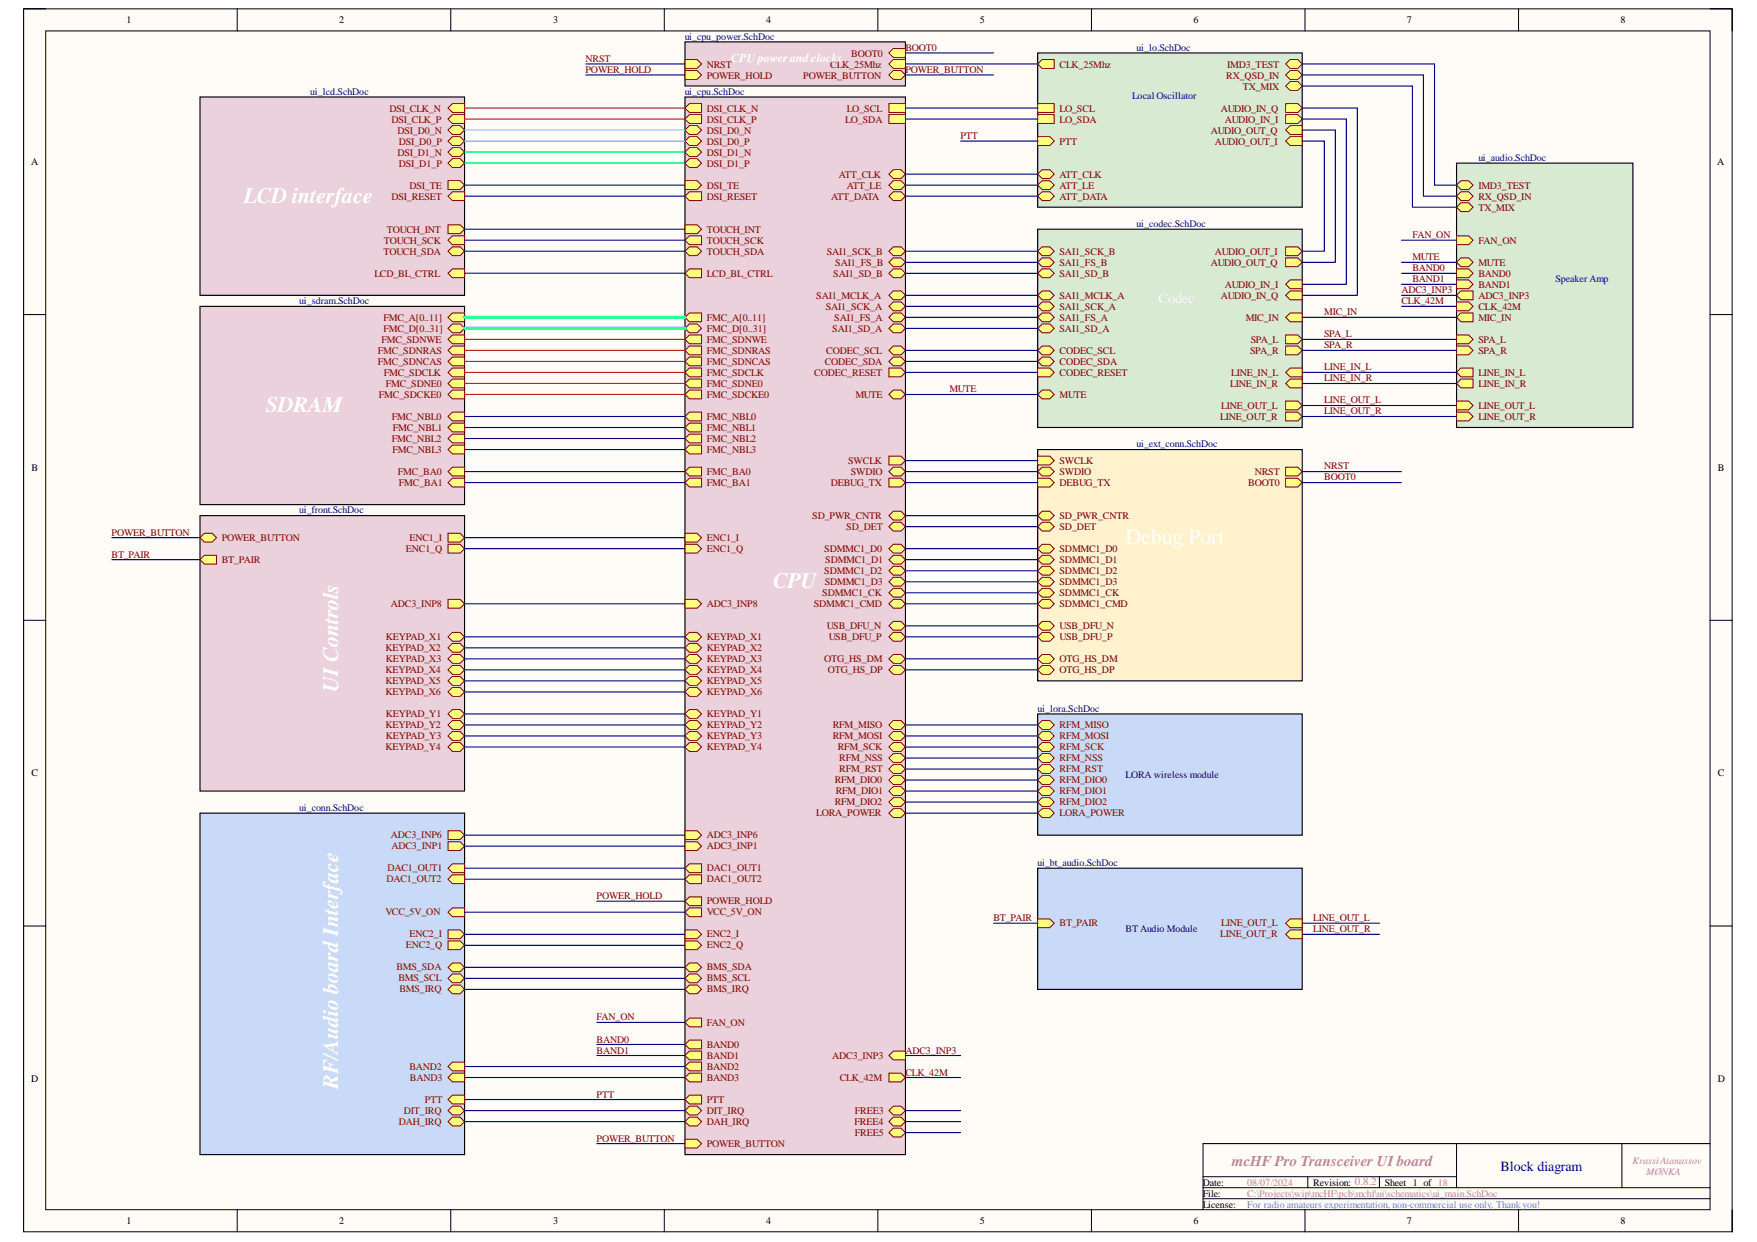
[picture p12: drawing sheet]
<svg xmlns="http://www.w3.org/2000/svg" width="297mm" height="210mm" viewBox="0 0 297 210" stroke-linecap="round" stroke-linejoin="round" font-family="sans-serif">
<defs><g id="words">
<g font-size="3.7" fill="#fff">
<text x="41.2" y="34.2">LCD interface</text>
<text x="44.9" y="69.6">SDRAM</text>
<text x="190.3" y="91.9">Debug Port</text>
<text x="130.7" y="99.3">CPU</text>
<text x="57.2" y="116.9" transform="rotate(-90 57.2 116.9)">UI Controls</text>
<text x="57.2" y="184" transform="rotate(-90 57.2 184)">RF/Audio board Interface</text>
</g>
<text font-size="2.5" fill="#c27ba0" x="208.2" y="197">mcHF Pro Transceiver UIboard</text>
<text font-size="2.4" fill="#fff" x="195.9" y="51.2">Codec</text>
<text font-size="2.4" fill="#000080" x="253.7" y="197.8">Block diagram</text>
<text font-size="2" fill="#fff" x="123.6" y="10.4">CPU power and clocks</text>
<g font-size="1.7">
<text x="21.4" y="3.9">1</text>
<text x="57.4" y="3.9">2</text>
<text x="93.5" y="3.9">3</text>
<text x="129.5" y="3.9">4</text>
<text x="165.7" y="3.9">5</text>
<text x="201.8" y="3.9">6</text>
<text x="237.8" y="3.9">7</text>
<text x="274" y="3.9">8</text>
<text x="5.2" y="27.9">A</text>
<text x="290.3" y="27.9">A</text>
<text x="5.3" y="79.6">B</text>
<text x="290.4" y="79.6">B</text>
<text x="5.3" y="131.2">C</text>
<text x="290.4" y="131.2">C</text>
<text x="5.2" y="182.9">D</text>
<text x="290.4" y="182.9">D</text>
<text x="203.3" y="200.4">Date:</text>
<text x="203.3" y="202.2">File:</text>
<text x="222" y="200.4">Revision: 0.8.2</text>
<text x="234.1" y="200.4">Sheet 1 of 18</text>
<text x="21.4" y="206.9">1</text>
<text x="57.4" y="206.9">2</text>
<text x="93.5" y="206.9">3</text>
<text x="129.5" y="206.9">4</text>
<text x="165.7" y="206.9">5</text>
<text x="201.8" y="206.9">6</text>
<text x="203.3" y="204.1">License:</text>
<text x="237.8" y="206.9">7</text>
<text x="274" y="206.9">8</text>
</g>
<g font-size="1.7" fill="#800000">
<text x="99" y="10.5">NRST</text>
<text x="119.5" y="11.4">NRST</text>
<text x="140.4" y="11.4">CLK_25Mhz</text>
<text x="143.9" y="9.5">BOOT0</text>
<text x="153.1" y="8.6">BOOT0</text>
<text x="179.1" y="11.4">CLK_25Mhz</text>
<text x="207.5" y="11.4">IMD3_TEST</text>
<text x="99" y="12.3">POWER_HOLD</text>
<text x="119.5" y="13.3">POWER_HOLD</text>
<text x="135.8" y="13.3">POWER_BUTTON</text>
<text x="153.1" y="12.3">POWER_BUTTON</text>
<text x="207.3" y="13.3">RX_QSD_IN</text>
<text x="210.1" y="15.1">TX_MIX</text>
<text x="65.8" y="18.8">DSI_CLK_N</text>
<text x="66.2" y="20.7">DSI_CLK_P</text>
<text x="67.2" y="22.6">DSI_D0_N</text>
<text x="119.5" y="18.8">DSI_CLK_N</text>
<text x="119.5" y="20.7">DSI_CLK_P</text>
<text x="119.5" y="22.6">DSI_D0_N</text>
<text x="142.9" y="20.7">LO_SDA</text>
<text x="143.2" y="18.8">LO_SCL</text>
<text x="162.4" y="23.5">PTT</text>
<text x="179.1" y="18.8">LO_SCL</text>
<text x="179.1" y="20.7">LO_SDA</text>
<text x="204.7" y="22.6">AUDIO_OUT_Q</text>
<text x="206.4" y="18.8">AUDIO_IN_Q</text>
<text x="207" y="20.7">AUDIO_IN_I</text>
<text x="67.2" y="26.3">DSI_D1_N</text>
<text x="67.4" y="24.4">DSI_D0_P</text>
<text x="67.4" y="28.1">DSI_D1_P</text>
<text x="119.5" y="24.4">DSI_D0_P</text>
<text x="119.5" y="26.3">DSI_D1_N</text>
<text x="119.5" y="28.1">DSI_D1_P</text>
<text x="179.1" y="24.4">PTT</text>
<text x="205.4" y="24.4">AUDIO_OUT_I</text>
<text x="66.2" y="33.7">DSI_RESET</text>
<text x="69.2" y="31.9">DSI_TE</text>
<text x="119.5" y="31.9">DSI_TE</text>
<text x="119.5" y="33.7">DSI_RESET</text>
<text x="140.5" y="33.7">ATT_DATA</text>
<text x="141.8" y="30">ATT_CLK</text>
<text x="143.2" y="31.9">ATT_LE</text>
<text x="179.1" y="30">ATT_CLK</text>
<text x="179.1" y="31.9">ATT_LE</text>
<text x="179.1" y="33.7">ATT_DATA</text>
<text x="249.9" y="31.9">IMD3_TEST</text>
<text x="249.9" y="35.6">TX_MIX</text>
<text x="249.9" y="33.7">RX_QSD_IN</text>
<text x="64.9" y="41.2">TOUCH_SCK</text>
<text x="65.4" y="39.3">TOUCH_INT</text>
<text x="119.5" y="39.3">TOUCH_INT</text>
<text x="119.5" y="41.2">TOUCH_SCK</text>
<text x="238.8" y="40.2">FAN_ON</text>
<text x="249.9" y="41.2">FAN_ON</text>
<text x="63.3" y="46.7">LCD_BL_CTRL</text>
<text x="64.8" y="43">TOUCH_SDA</text>
<text x="119.5" y="46.7">LCD_BL_CTRL</text>
<text x="119.5" y="43">TOUCH_SDA</text>
<text x="139.8" y="43">SAI1_SCK_B</text>
<text x="140.9" y="46.7">SAI1_SD_B</text>
<text x="141.2" y="44.9">SAI1_FS_B</text>
<text x="179.1" y="43">SAI1_SCK_B</text>
<text x="179.1" y="44.9">SAI1_FS_B</text>
<text x="179.1" y="46.7">SAI1_SD_B</text>
<text x="204.7" y="44.9">AUDIO_OUT_Q</text>
<text x="205.4" y="43">AUDIO_OUT_I</text>
<text x="238.8" y="44">MUTE</text>
<text x="238.8" y="45.8">BAND0</text>
<text x="238.8" y="47.7">BAND1</text>
<text x="249.9" y="44.9">MUTE</text>
<text x="249.9" y="46.7">BAND0</text>
<text x="138" y="50.5">SAI1_MCLK_A</text>
<text x="139.6" y="52.3">SAI1_SCK_A</text>
<text x="179.1" y="50.5">SAI1_MCLK_A</text>
<text x="179.1" y="52.3">SAI1_SCK_A</text>
<text x="206.4" y="50.5">AUDIO_IN_Q</text>
<text x="207" y="48.6">AUDIO_IN_I</text>
<text x="223.9" y="53.3">MIC_IN</text>
<text x="236.9" y="49.5">ADC3_INP3</text>
<text x="236.9" y="51.4">CLK_42M</text>
<text x="249.9" y="48.6">BAND1</text>
<text x="249.9" y="50.5">ADC3_INP3</text>
<text x="249.9" y="52.3">CLK_42M</text>
<text x="63.9" y="59.8">FMC_SDNRAS</text>
<text x="64.5" y="57.9">FMC_SDNWE</text>
<text x="64.8" y="54.2">FMC_A[0..11]</text>
<text x="64.8" y="56">FMC_D[0..31]</text>
<text x="119.5" y="54.2">FMC_A[0..11]</text>
<text x="119.5" y="56">FMC_D[0..31]</text>
<text x="119.5" y="57.9">FMC_SDNWE</text>
<text x="119.5" y="59.8">FMC_SDNRAS</text>
<text x="139.7" y="59.8">CODEC_SCL</text>
<text x="140.7" y="56">SAI1_SD_A</text>
<text x="141" y="54.2">SAI1_FS_A</text>
<text x="179.1" y="59.8">CODEC_SCL</text>
<text x="179.1" y="54.2">SAI1_FS_A</text>
<text x="179.1" y="56">SAI1_SD_A</text>
<text x="210.6" y="54.2">MIC_IN</text>
<text x="211.4" y="59.8">SPA_R</text>
<text x="211.4" y="57.9">SPA_L</text>
<text x="223.9" y="57">SPA_L</text>
<text x="223.9" y="58.8">SPA_R</text>
<text x="249.9" y="54.2">MIC_IN</text>
<text x="249.9" y="57.9">SPA_L</text>
<text x="249.9" y="59.8">SPA_R</text>
<text x="63.9" y="61.6">FMC_SDNCAS</text>
<text x="64.9" y="63.5">FMC_SDCLK</text>
<text x="65.2" y="65.3">FMC_SDNE0</text>
<text x="119.5" y="61.6">FMC_SDNCAS</text>
<text x="119.5" y="63.5">FMC_SDCLK</text>
<text x="119.5" y="65.3">FMC_SDNE0</text>
<text x="137.7" y="63.5">CODEC_RESET</text>
<text x="139.4" y="61.6">CODEC_SDA</text>
<text x="179.1" y="63.5">CODEC_RESET</text>
<text x="179.1" y="61.6">CODEC_SDA</text>
<text x="208" y="65.3">LINE_IN_R</text>
<text x="208.1" y="63.5">LINE_IN_L</text>
<text x="223.9" y="62.6">LINE_IN_L</text>
<text x="223.9" y="64.4">LINE_IN_R</text>
<text x="249.9" y="63.5">LINE_IN_L</text>
<text x="249.9" y="65.3">LINE_IN_R</text>
<text x="64.1" y="67.2">FMC_SDCKE0</text>
<text x="66.3" y="70.9">FMC_NBL0</text>
<text x="119.5" y="67.2">FMC_SDCKE0</text>
<text x="119.5" y="70.9">FMC_NBL0</text>
<text x="144.6" y="67.2">MUTE</text>
<text x="160.5" y="66.3">MUTE</text>
<text x="179.1" y="67.2">MUTE</text>
<text x="206.3" y="70.9">LINE_OUT_R</text>
<text x="206.5" y="69.1">LINE_OUT_L</text>
<text x="223.9" y="68.1">LINE_OUT_L</text>
<text x="223.9" y="70">LINE_OUT_R</text>
<text x="249.9" y="69.1">LINE_OUT_L</text>
<text x="249.9" y="70.9">LINE_OUT_R</text>
<text x="66.3" y="74.6">FMC_NBL2</text>
<text x="66.3" y="76.5">FMC_NBL3</text>
<text x="66.4" y="72.8">FMC_NBL1</text>
<text x="119.5" y="72.8">FMC_NBL1</text>
<text x="119.5" y="74.6">FMC_NBL2</text>
<text x="119.5" y="76.5">FMC_NBL3</text>
<text x="67.3" y="80.2">FMC_BA0</text>
<text x="67.4" y="82.1">FMC_BA1</text>
<text x="119.5" y="80.2">FMC_BA0</text>
<text x="119.5" y="82.1">FMC_BA1</text>
<text x="140.5" y="82.1">DEBUG_TX</text>
<text x="143.4" y="78.4">SWCLK</text>
<text x="143.8" y="80.2">SWDIO</text>
<text x="179.1" y="78.4">SWCLK</text>
<text x="179.1" y="80.2">SWDIO</text>
<text x="179.1" y="82.1">DEBUG_TX</text>
<text x="211" y="82.1">BOOT0</text>
<text x="212.1" y="80.2">NRST</text>
<text x="223.9" y="79.3">NRST</text>
<text x="223.9" y="81.2">BOOT0</text>
<text x="137.3" y="87.8">SD_PWR_CNTR</text>
<text x="143.1" y="89.6">SD_DET</text>
<text x="179.1" y="87.8">SD_PWR_CNTR</text>
<text x="179.1" y="89.6">SD_DET</text>
<text x="18.9" y="90.5">POWER_BUTTON</text>
<text x="18.9" y="94.3">BT_PAIR</text>
<text x="37.5" y="91.5">POWER_BUTTON</text>
<text x="37.5" y="95.2">BT_PAIR</text>
<text x="68.6" y="93.3">ENC1_Q</text>
<text x="69.2" y="91.5">ENC1_I</text>
<text x="119.5" y="91.5">ENC1_I</text>
<text x="119.5" y="93.3">ENC1_Q</text>
<text x="139.4" y="93.3">SDMMC1_D0</text>
<text x="139.5" y="95.2">SDMMC1_D1</text>
<text x="179.1" y="93.3">SDMMC1_D0</text>
<text x="179.1" y="95.2">SDMMC1_D1</text>
<text x="139" y="100.8">SDMMC1_CK</text>
<text x="139.4" y="97.1">SDMMC1_D2</text>
<text x="139.4" y="98.9">SDMMC1_D3</text>
<text x="179.1" y="97.1">SDMMC1_D2</text>
<text x="179.1" y="98.9">SDMMC1_D3</text>
<text x="179.1" y="100.8">SDMMC1_CK</text>
<text x="66.1" y="102.6">ADC3_INP8</text>
<text x="119.5" y="102.6">ADC3_INP8</text>
<text x="137.6" y="102.6">SDMMC1_CMD</text>
<text x="139.8" y="106.4">USB_DFU_N</text>
<text x="179.1" y="106.4">USB_DFU_N</text>
<text x="179.1" y="102.6">SDMMC1_CMD</text>
<text x="65.2" y="110.1">KEYPAD_X2</text>
<text x="65.2" y="113.8">KEYPAD_X4</text>
<text x="65.2" y="108.2">KEYPAD_X1</text>
<text x="65.2" y="111.9">KEYPAD_X3</text>
<text x="119.5" y="110.1">KEYPAD_X2</text>
<text x="119.5" y="113.8">KEYPAD_X4</text>
<text x="119.5" y="111.9">KEYPAD_X3</text>
<text x="119.5" y="108.2">KEYPAD_X1</text>
<text x="139.4" y="111.9">OTG_HS_DM</text>
<text x="139.9" y="113.8">OTG_HS_DP</text>
<text x="140.1" y="108.2">USB_DFU_P</text>
<text x="179.1" y="108.2">USB_DFU_P</text>
<text x="179.1" y="111.9">OTG_HS_DM</text>
<text x="179.1" y="113.8">OTG_HS_DP</text>
<text x="65.2" y="115.7">KEYPAD_X5</text>
<text x="65.2" y="117.5">KEYPAD_X6</text>
<text x="119.5" y="115.7">KEYPAD_X5</text>
<text x="119.5" y="117.5">KEYPAD_X6</text>
<text x="65.2" y="123.1">KEYPAD_Y2</text>
<text x="65.2" y="121.2">KEYPAD_Y1</text>
<text x="65.2" y="125">KEYPAD_Y3</text>
<text x="119.5" y="121.2">KEYPAD_Y1</text>
<text x="119.5" y="123.1">KEYPAD_Y2</text>
<text x="119.5" y="125">KEYPAD_Y3</text>
<text x="140.8" y="123.1">RFM_MISO</text>
<text x="140.8" y="125">RFM_MOSI</text>
<text x="179.1" y="123.1">RFM_MISO</text>
<text x="179.1" y="125">RFM_MOSI</text>
<text x="65.2" y="126.8">KEYPAD_Y4</text>
<text x="119.5" y="126.8">KEYPAD_Y4</text>
<text x="141.6" y="126.8">RFM_SCK</text>
<text x="141.9" y="128.7">RFM_NSS</text>
<text x="141.9" y="130.5">RFM_RST</text>
<text x="179.1" y="126.8">RFM_SCK</text>
<text x="179.1" y="128.7">RFM_NSS</text>
<text x="179.1" y="130.5">RFM_RST</text>
<text x="138" y="138">LORA_POWER</text>
<text x="141.1" y="132.4">RFM_DIO0</text>
<text x="141.1" y="136.1">RFM_DIO2</text>
<text x="141.3" y="134.3">RFM_DIO1</text>
<text x="179.1" y="132.4">RFM_DIO0</text>
<text x="179.1" y="138">LORA_POWER</text>
<text x="179.1" y="134.3">RFM_DIO1</text>
<text x="179.1" y="136.1">RFM_DIO2</text>
<text x="66.1" y="141.7">ADC3_INP6</text>
<text x="66.2" y="143.6">ADC3_INP1</text>
<text x="119.5" y="141.7">ADC3_INP6</text>
<text x="119.5" y="143.6">ADC3_INP1</text>
<text x="65.3" y="149.1">DAC1_OUT2</text>
<text x="65.5" y="147.3">DAC1_OUT1</text>
<text x="119.5" y="147.3">DAC1_OUT1</text>
<text x="119.5" y="149.1">DAC1_OUT2</text>
<text x="65.2" y="154.7">VCC_5V_ON</text>
<text x="100.9" y="151.9">POWER_HOLD</text>
<text x="119.5" y="152.9">POWER_HOLD</text>
<text x="119.5" y="154.7">VCC_5V_ON</text>
<text x="168" y="155.6">BT_PAIR</text>
<text x="222" y="155.6">LINE_OUT_L</text>
<text x="68.6" y="160.3">ENC2_Q</text>
<text x="69.2" y="158.4">ENC2_I</text>
<text x="119.5" y="158.4">ENC2_I</text>
<text x="119.5" y="160.3">ENC2_Q</text>
<text x="179.1" y="156.6">BT_PAIR</text>
<text x="206.3" y="158.4">LINE_OUT_R</text>
<text x="206.5" y="156.6">LINE_OUT_L</text>
<text x="222" y="157.5">LINE_OUT_R</text>
<text x="67" y="164">BMS_SDA</text>
<text x="67.4" y="165.9">BMS_SCL</text>
<text x="67.5" y="167.7">BMS_IRQ</text>
<text x="119.5" y="164">BMS_SDA</text>
<text x="119.5" y="165.9">BMS_SCL</text>
<text x="119.5" y="167.7">BMS_IRQ</text>
<text x="100.9" y="172.5">FAN_ON</text>
<text x="119.5" y="173.4">FAN_ON</text>
<text x="100.9" y="176.2">BAND0</text>
<text x="100.9" y="178">BAND1</text>
<text x="119.5" y="177.1">BAND0</text>
<text x="119.5" y="179">BAND1</text>
<text x="140.7" y="179">ADC3_INP3</text>
<text x="153.1" y="178">ADC3_INP3</text>
<text x="69.2" y="180.8">BAND2</text>
<text x="69.3" y="182.7">BAND3</text>
<text x="100.9" y="185.5">PTT</text>
<text x="119.5" y="180.8">BAND2</text>
<text x="119.5" y="182.7">BAND3</text>
<text x="142" y="182.7">CLK_42M</text>
<text x="153.1" y="181.8">CLK_42M</text>
<text x="67.4" y="190.1">DAH_IRQ</text>
<text x="68.3" y="188.3">DIT_IRQ</text>
<text x="71.8" y="186.4">PTT</text>
<text x="119.5" y="186.4">PTT</text>
<text x="119.5" y="188.3">DIT_IRQ</text>
<text x="119.5" y="190.1">DAH_IRQ</text>
<text x="144.4" y="190.1">FREE4</text>
<text x="144.5" y="188.3">FREE3</text>
<text x="144.5" y="192">FREE5</text>
<text x="100.9" y="192.9">POWER_BUTTON</text>
<text x="119.5" y="193.9">POWER_BUTTON</text>
</g>
<g font-size="1.7" fill="#000080">
<text x="115.8" y="6.8">ui_cpu_power.SchDoc</text>
<text x="192.2" y="8.6">ui_lo.SchDoc</text>
<text x="52.5" y="16.1">ui_lcd.SchDoc</text>
<text x="115.8" y="16.1">ui_cpu.SchDoc</text>
<text x="191.4" y="16.7">Local Oscillator</text>
<text x="249.9" y="27.2">ui_audio.SchDoc</text>
<text x="192.2" y="38.4">ui_codec.SchDoc</text>
<text x="263" y="47.7">Speaker Amp</text>
<text x="50.6" y="51.4">ui_sdram.SchDoc</text>
<text x="192.2" y="75.6">ui_ext_conn.SchDoc</text>
<text x="50.6" y="86.7">ui_front.SchDoc</text>
<text x="175.4" y="120.3">ui_lora.SchDoc</text>
<text x="190.3" y="131.5">LORA wireless module</text>
<text x="50.6" y="137">ui_conn.SchDoc</text>
<text x="175.4" y="146.3">ui_bt_audio.SchDoc</text>
<text x="190.3" y="157.5">BT Audio Module</text>
</g>
<g font-size="1.7" fill="#c27ba0">
<text x="276" y="196.6">Krassi Atanassov</text>
<text x="210.9" y="200.4">08/07/2024</text>
<text x="210.9" y="202.2">C:\Projects\wip\mcHF\pcb\mchf\ui\schematics\ui_main.SchDoc</text>
<text x="278.3" y="198.5">MØNKA</text>
</g>
<text font-size="1.7" fill="#4a86e8" x="210.9" y="204.1">For radio amateurs experimentation, non-commercial use only. Thank you!</text>
</g></defs>
<path d="M4 1.5h288.8v206.7h-288.8z" fill-rule="evenodd" fill="#fffcf8"/>
<path d="M4 1.5h288.8v206.7h-288.8z" fill="none" stroke="#000" stroke-width=".17"/>
<path d="M7.7 5.2h281.4v199.2h-281.4z" fill-rule="evenodd" fill="#fffcf8"/>
<g fill="none" stroke="#000" stroke-width=".17">
<path d="M4 1.5h3.7M7.7 5.2h281.4v199.2h-281.4zM40.1 1.5v3.7M76.2 1.5v3.7M112.3 1.5v3.7M148.4 1.5v3.7M184.5 1.5v3.7M220.6 1.5v3.7M256.7 1.5v3.7M289.1 1.5h3.7v3.7M4 53.2h3.7M289.1 53.2h3.7"/>
<path d="M4 104.8h3.7M289.1 104.8h3.7M4 156.5h3.7M289.1 156.5h3.7M203.4 198.9h42.8M221.1 198.9v1.8M233.2 198.9v1.8M246.2 193.3v7.4M274.2 193.3v7.4M289.1 193.3h-85.7v11.1M40.1 204.4v3.8M76.2 204.4v3.8"/>
<path d="M112.3 204.4v3.8M148.4 204.4v3.8M184.5 204.4v3.8M203.4 200.7h85.7M203.4 202.6h85.7M220.6 204.4v3.8M256.7 204.4v3.8M292.8 204.4v3.8"/>
</g>
<path d="M33.8 87.1h44.7v46.6h-44.7z" fill-rule="evenodd" fill="#ead1dc"/>
<path d="M33.8 87.1h44.7v46.6h-44.7z" fill="none" stroke="#000" stroke-width=".19"/>
<path d="M75.7 107.6l.8-.7h1.3l.7 .7-.7 .8h-1.3z" fill-rule="evenodd" fill="#ffff80"/>
<path d="M75.7 107.6l.8-.7h1.3l.7 .7-.7 .8h-1.3z" fill="none" stroke="#800000" stroke-width=".17"/>
<path d="M75.7 109.5l.8-.8h1.3l.7 .8-.7 .7h-1.3z" fill-rule="evenodd" fill="#ffff80"/>
<path d="M75.7 109.5l.8-.8h1.3l.7 .8-.7 .7h-1.3z" fill="none" stroke="#800000" stroke-width=".17"/>
<path d="M75.7 111.4l.8-.8h1.3l.7 .8-.7 .7h-1.3z" fill-rule="evenodd" fill="#ffff80"/>
<path d="M75.7 111.4l.8-.8h1.3l.7 .8-.7 .7h-1.3z" fill="none" stroke="#800000" stroke-width=".17"/>
<path d="M75.7 113.2l.8-.7h1.3l.7 .7-.7 .8h-1.3z" fill-rule="evenodd" fill="#ffff80"/>
<path d="M75.7 113.2l.8-.7h1.3l.7 .7-.7 .8h-1.3z" fill="none" stroke="#800000" stroke-width=".17"/>
<path d="M75.7 115.1l.8-.8h1.3l.7 .8-.7 .7h-1.3z" fill-rule="evenodd" fill="#ffff80"/>
<path d="M75.7 115.1l.8-.8h1.3l.7 .8-.7 .7h-1.3z" fill="none" stroke="#800000" stroke-width=".17"/>
<path d="M75.7 116.9l.8-.7h1.3l.7 .7-.7 .8h-1.3z" fill-rule="evenodd" fill="#ffff80"/>
<path d="M75.7 116.9l.8-.7h1.3l.7 .7-.7 .8h-1.3z" fill="none" stroke="#800000" stroke-width=".17"/>
<path d="M75.7 120.7l.8-.8h1.3l.7 .8-.7 .7h-1.3z" fill-rule="evenodd" fill="#ffff80"/>
<path d="M75.7 120.7l.8-.8h1.3l.7 .8-.7 .7h-1.3z" fill="none" stroke="#800000" stroke-width=".17"/>
<path d="M75.7 122.5l.8-.7h1.3l.7 .7-.7 .8h-1.3z" fill-rule="evenodd" fill="#ffff80"/>
<path d="M75.7 122.5l.8-.7h1.3l.7 .7-.7 .8h-1.3z" fill="none" stroke="#800000" stroke-width=".17"/>
<path d="M75.7 124.4l.8-.8h1.3l.7 .8-.7 .7h-1.3z" fill-rule="evenodd" fill="#ffff80"/>
<path d="M75.7 124.4l.8-.8h1.3l.7 .8-.7 .7h-1.3z" fill="none" stroke="#800000" stroke-width=".17"/>
<path d="M75.7 126.2l.8-.7h1.3l.7 .7-.7 .8h-1.3z" fill-rule="evenodd" fill="#ffff80"/>
<path d="M75.7 126.2l.8-.7h1.3l.7 .7-.7 .8h-1.3z" fill="none" stroke="#800000" stroke-width=".17"/>
<path d="M75.7 90.1h2.1l.7 .8-.7 .7h-2.1z" fill-rule="evenodd" fill="#ffff80"/>
<path d="M75.7 90.1h2.1l.7 .8-.7 .7h-2.1z" fill="none" stroke="#800000" stroke-width=".17"/>
<path d="M75.7 92h2.1l.7 .7-.7 .8h-2.1z" fill-rule="evenodd" fill="#ffff80"/>
<path d="M75.7 92h2.1l.7 .7-.7 .8h-2.1z" fill="none" stroke="#800000" stroke-width=".17"/>
<path d="M33.8 90.9l.8-.8h1.3l.7 .8-.7 .7h-1.3z" fill-rule="evenodd" fill="#ffff80"/>
<path d="M33.8 90.9l.8-.8h1.3l.7 .8-.7 .7h-1.3z" fill="none" stroke="#800000" stroke-width=".17"/>
<path d="M75.7 101.3h2.1l.7 .7-.7 .8h-2.1z" fill-rule="evenodd" fill="#ffff80"/>
<path d="M75.7 101.3h2.1l.7 .7-.7 .8h-2.1z" fill="none" stroke="#800000" stroke-width=".17"/>
<path d="M33.8 94.6l.8-.7h2v1.4h-2z" fill-rule="evenodd" fill="#ffff80"/>
<path d="M33.8 94.6l.8-.7h2v1.4h-2z" fill="none" stroke="#800000" stroke-width=".17"/>
<path d="M33.8 137.4h44.7v57.7h-44.7z" fill-rule="evenodd" fill="#c9daf8"/>
<path d="M33.8 137.4h44.7v57.7h-44.7z" fill="none" stroke="#000" stroke-width=".19"/>
<path d="M75.7 140.4h2.1l.7 .7-.7 .8h-2.1z" fill-rule="evenodd" fill="#ffff80"/>
<path d="M75.7 140.4h2.1l.7 .7-.7 .8h-2.1z" fill="none" stroke="#800000" stroke-width=".17"/>
<path d="M75.7 142.3h2.1l.7 .7-.7 .7h-2.1z" fill-rule="evenodd" fill="#ffff80"/>
<path d="M75.7 142.3h2.1l.7 .7-.7 .7h-2.1z" fill="none" stroke="#800000" stroke-width=".17"/>
<path d="M75.7 146.7l.8-.7h2v1.5h-2z" fill-rule="evenodd" fill="#ffff80"/>
<path d="M75.7 146.7l.8-.7h2v1.5h-2z" fill="none" stroke="#800000" stroke-width=".17"/>
<path d="M75.7 148.6l.8-.8h2v1.5h-2z" fill-rule="evenodd" fill="#ffff80"/>
<path d="M75.7 148.6l.8-.8h2v1.5h-2z" fill="none" stroke="#800000" stroke-width=".17"/>
<path d="M75.7 154.2l.8-.8h2v1.5h-2z" fill-rule="evenodd" fill="#ffff80"/>
<path d="M75.7 154.2l.8-.8h2v1.5h-2z" fill="none" stroke="#800000" stroke-width=".17"/>
<path d="M75.7 180.2l.8-.7h2v1.5h-2z" fill-rule="evenodd" fill="#ffff80"/>
<path d="M75.7 180.2l.8-.7h2v1.5h-2z" fill="none" stroke="#800000" stroke-width=".17"/>
<path d="M75.7 182.1l.8-.7h2v1.4h-2z" fill-rule="evenodd" fill="#ffff80"/>
<path d="M75.7 182.1l.8-.7h2v1.4h-2z" fill="none" stroke="#800000" stroke-width=".17"/>
<path d="M75.7 185.8l.8-.7h2v1.5h-2z" fill-rule="evenodd" fill="#ffff80"/>
<path d="M75.7 185.8l.8-.7h2v1.5h-2z" fill="none" stroke="#800000" stroke-width=".17"/>
<path d="M75.7 187.7l.8-.8h1.3l.7 .8-.7 .7h-1.3z" fill-rule="evenodd" fill="#ffff80"/>
<path d="M75.7 187.7l.8-.8h1.3l.7 .8-.7 .7h-1.3z" fill="none" stroke="#800000" stroke-width=".17"/>
<path d="M75.7 189.6l.8-.8h1.3l.7 .8-.7 .7h-1.3z" fill-rule="evenodd" fill="#ffff80"/>
<path d="M75.7 189.6l.8-.8h1.3l.7 .8-.7 .7h-1.3z" fill="none" stroke="#800000" stroke-width=".17"/>
<path d="M75.7 163.5l.8-.8h1.3l.7 .8-.7 .7h-1.3z" fill-rule="evenodd" fill="#ffff80"/>
<path d="M75.7 163.5l.8-.8h1.3l.7 .8-.7 .7h-1.3z" fill="none" stroke="#800000" stroke-width=".17"/>
<path d="M75.7 165.3l.8-.7h1.3l.7 .7-.7 .8h-1.3z" fill-rule="evenodd" fill="#ffff80"/>
<path d="M75.7 165.3l.8-.7h1.3l.7 .7-.7 .8h-1.3z" fill="none" stroke="#800000" stroke-width=".17"/>
<path d="M75.7 167.2l.8-.7h1.3l.7 .7-.7 .8h-1.3z" fill-rule="evenodd" fill="#ffff80"/>
<path d="M75.7 167.2l.8-.7h1.3l.7 .7-.7 .8h-1.3z" fill="none" stroke="#800000" stroke-width=".17"/>
<path d="M75.7 157.2h2.1l.7 .7-.7 .7h-2.1z" fill-rule="evenodd" fill="#ffff80"/>
<path d="M75.7 157.2h2.1l.7 .7-.7 .7h-2.1z" fill="none" stroke="#800000" stroke-width=".17"/>
<path d="M75.7 159h2.1l.7 .8-.7 .7h-2.1z" fill-rule="evenodd" fill="#ffff80"/>
<path d="M75.7 159h2.1l.7 .8-.7 .7h-2.1z" fill="none" stroke="#800000" stroke-width=".17"/>
<path d="M115.8 16.4h37.3v178.7h-37.3z" fill-rule="evenodd" fill="#ead1dc"/>
<path d="M115.8 16.4h37.3v178.7h-37.3z" fill="none" stroke="#000" stroke-width=".19"/>
<path d="M115.8 53.6l.7-.7h2.1v1.5h-2.1z" fill-rule="evenodd" fill="#ffff80"/>
<path d="M115.8 53.6l.7-.7h2.1v1.5h-2.1z" fill="none" stroke="#800000" stroke-width=".17"/>
<path d="M115.8 55.5l.7-.8h1.4l.7 .8-.7 .7h-1.4z" fill-rule="evenodd" fill="#ffff80"/>
<path d="M115.8 55.5l.7-.8h1.4l.7 .8-.7 .7h-1.4z" fill="none" stroke="#800000" stroke-width=".17"/>
<path d="M115.8 57.4l.7-.8h2.1v1.5h-2.1z" fill-rule="evenodd" fill="#ffff80"/>
<path d="M115.8 57.4l.7-.8h2.1v1.5h-2.1z" fill="none" stroke="#800000" stroke-width=".17"/>
<path d="M115.8 59.2l.7-.7h2.1v1.5h-2.1z" fill-rule="evenodd" fill="#ffff80"/>
<path d="M115.8 59.2l.7-.7h2.1v1.5h-2.1z" fill="none" stroke="#800000" stroke-width=".17"/>
<path d="M115.8 61.1l.7-.8h2.1v1.5h-2.1z" fill-rule="evenodd" fill="#ffff80"/>
<path d="M115.8 61.1l.7-.8h2.1v1.5h-2.1z" fill="none" stroke="#800000" stroke-width=".17"/>
<path d="M115.8 62.9l.7-.7h2.1v1.5h-2.1z" fill-rule="evenodd" fill="#ffff80"/>
<path d="M115.8 62.9l.7-.7h2.1v1.5h-2.1z" fill="none" stroke="#800000" stroke-width=".17"/>
<path d="M115.8 79.7l.7-.7h2.1v1.4h-2.1z" fill-rule="evenodd" fill="#ffff80"/>
<path d="M115.8 79.7l.7-.7h2.1v1.4h-2.1z" fill="none" stroke="#800000" stroke-width=".17"/>
<path d="M115.8 81.6l.7-.8h2.1v1.5h-2.1z" fill-rule="evenodd" fill="#ffff80"/>
<path d="M115.8 81.6l.7-.8h2.1v1.5h-2.1z" fill="none" stroke="#800000" stroke-width=".17"/>
<path d="M115.8 64.8l.7-.7h2.1v1.4h-2.1z" fill-rule="evenodd" fill="#ffff80"/>
<path d="M115.8 64.8l.7-.7h2.1v1.4h-2.1z" fill="none" stroke="#800000" stroke-width=".17"/>
<path d="M115.8 66.7l.7-.8h2.1v1.5h-2.1z" fill-rule="evenodd" fill="#ffff80"/>
<path d="M115.8 66.7l.7-.8h2.1v1.5h-2.1z" fill="none" stroke="#800000" stroke-width=".17"/>
<path d="M115.8 70.4l.7-.8h2.1v1.5h-2.1z" fill-rule="evenodd" fill="#ffff80"/>
<path d="M115.8 70.4l.7-.8h2.1v1.5h-2.1z" fill="none" stroke="#800000" stroke-width=".17"/>
<path d="M115.8 72.2l.7-.7h2.1v1.5h-2.1z" fill-rule="evenodd" fill="#ffff80"/>
<path d="M115.8 72.2l.7-.7h2.1v1.5h-2.1z" fill="none" stroke="#800000" stroke-width=".17"/>
<path d="M115.8 90.1h2.1l.7 .8-.7 .7h-2.1z" fill-rule="evenodd" fill="#ffff80"/>
<path d="M115.8 90.1h2.1l.7 .8-.7 .7h-2.1z" fill="none" stroke="#800000" stroke-width=".17"/>
<path d="M115.8 92h2.1l.7 .7-.7 .8h-2.1z" fill-rule="evenodd" fill="#ffff80"/>
<path d="M115.8 92h2.1l.7 .7-.7 .8h-2.1z" fill="none" stroke="#800000" stroke-width=".17"/>
<path d="M115.8 74.1l.7-.7h2.1v1.5h-2.1z" fill-rule="evenodd" fill="#ffff80"/>
<path d="M115.8 74.1l.7-.7h2.1v1.5h-2.1z" fill="none" stroke="#800000" stroke-width=".17"/>
<path d="M115.8 76l.7-.8h2.1v1.5h-2.1z" fill-rule="evenodd" fill="#ffff80"/>
<path d="M115.8 76l.7-.8h2.1v1.5h-2.1z" fill="none" stroke="#800000" stroke-width=".17"/>
<path d="M150.3 77.1h2l.8 .7-.8 .8h-2z" fill-rule="evenodd" fill="#ffff80"/>
<path d="M150.3 77.1h2l.8 .7-.8 .8h-2z" fill="none" stroke="#800000" stroke-width=".17"/>
<path d="M150.3 79.7l.7-.7h1.3l.8 .7-.8 .7h-1.3z" fill-rule="evenodd" fill="#ffff80"/>
<path d="M150.3 79.7l.7-.7h1.3l.8 .7-.8 .7h-1.3z" fill="none" stroke="#800000" stroke-width=".17"/>
<path d="M150.3 92.7l.7-.7h1.3l.8 .7-.8 .8h-1.3z" fill-rule="evenodd" fill="#ffff80"/>
<path d="M150.3 92.7l.7-.7h1.3l.8 .7-.8 .8h-1.3z" fill="none" stroke="#800000" stroke-width=".17"/>
<path d="M150.3 94.6l.7-.7h1.3l.8 .7-.8 .7h-1.3z" fill-rule="evenodd" fill="#ffff80"/>
<path d="M150.3 94.6l.7-.7h1.3l.8 .7-.8 .7h-1.3z" fill="none" stroke="#800000" stroke-width=".17"/>
<path d="M150.3 96.5l.7-.8h1.3l.8 .8-.8 .7h-1.3z" fill-rule="evenodd" fill="#ffff80"/>
<path d="M150.3 96.5l.7-.8h1.3l.8 .8-.8 .7h-1.3z" fill="none" stroke="#800000" stroke-width=".17"/>
<path d="M150.3 98.3l.7-.7h1.3l.8 .7-.8 .8h-1.3z" fill-rule="evenodd" fill="#ffff80"/>
<path d="M150.3 98.3l.7-.7h1.3l.8 .7-.8 .8h-1.3z" fill="none" stroke="#800000" stroke-width=".17"/>
<path d="M150.3 100.2l.7-.8h1.3l.8 .8-.8 .7h-1.3z" fill-rule="evenodd" fill="#ffff80"/>
<path d="M150.3 100.2l.7-.8h1.3l.8 .8-.8 .7h-1.3z" fill="none" stroke="#800000" stroke-width=".17"/>
<path d="M150.3 102l.7-.7h1.3l.8 .7-.8 .8h-1.3z" fill-rule="evenodd" fill="#ffff80"/>
<path d="M150.3 102l.7-.7h1.3l.8 .7-.8 .8h-1.3z" fill="none" stroke="#800000" stroke-width=".17"/>
<path d="M150.3 131.8l.7-.7h1.3l.8 .7-.8 .8h-1.3z" fill-rule="evenodd" fill="#ffff80"/>
<path d="M150.3 131.8l.7-.7h1.3l.8 .7-.8 .8h-1.3z" fill="none" stroke="#800000" stroke-width=".17"/>
<path d="M150.3 133.7l.7-.8h1.3l.8 .8-.8 .7h-1.3z" fill-rule="evenodd" fill="#ffff80"/>
<path d="M150.3 133.7l.7-.8h1.3l.8 .8-.8 .7h-1.3z" fill="none" stroke="#800000" stroke-width=".17"/>
<path d="M150.3 135.6l.7-.8h1.3l.8 .8-.8 .7h-1.3z" fill-rule="evenodd" fill="#ffff80"/>
<path d="M150.3 135.6l.7-.8h1.3l.8 .8-.8 .7h-1.3z" fill="none" stroke="#800000" stroke-width=".17"/>
<path d="M150.3 137.4l.7-.7h1.3l.8 .7-.8 .8h-1.3z" fill-rule="evenodd" fill="#ffff80"/>
<path d="M150.3 137.4l.7-.7h1.3l.8 .7-.8 .8h-1.3z" fill="none" stroke="#800000" stroke-width=".17"/>
<path d="M115.8 18.3l.7-.8h2.1v1.5h-2.1z" fill-rule="evenodd" fill="#ffff80"/>
<path d="M115.8 18.3l.7-.8h2.1v1.5h-2.1z" fill="none" stroke="#800000" stroke-width=".17"/>
<path d="M115.8 20.1l.7-.7h2.1v1.5h-2.1z" fill-rule="evenodd" fill="#ffff80"/>
<path d="M115.8 20.1l.7-.7h2.1v1.5h-2.1z" fill="none" stroke="#800000" stroke-width=".17"/>
<path d="M115.8 22l.7-.8h1.4l.7 .8-.7 .7h-1.4z" fill-rule="evenodd" fill="#ffff80"/>
<path d="M115.8 22l.7-.8h1.4l.7 .8-.7 .7h-1.4z" fill="none" stroke="#800000" stroke-width=".17"/>
<path d="M115.8 23.8l.7-.7h1.4l.7 .7-.7 .8h-1.4z" fill-rule="evenodd" fill="#ffff80"/>
<path d="M115.8 23.8l.7-.7h1.4l.7 .7-.7 .8h-1.4z" fill="none" stroke="#800000" stroke-width=".17"/>
<path d="M115.8 25.7l.7-.7h1.4l.7 .7-.7 .7h-1.4z" fill-rule="evenodd" fill="#ffff80"/>
<path d="M115.8 25.7l.7-.7h1.4l.7 .7-.7 .7h-1.4z" fill="none" stroke="#800000" stroke-width=".17"/>
<path d="M115.8 27.6l.7-.8h1.4l.7 .8-.7 .7h-1.4z" fill-rule="evenodd" fill="#ffff80"/>
<path d="M115.8 27.6l.7-.8h1.4l.7 .8-.7 .7h-1.4z" fill="none" stroke="#800000" stroke-width=".17"/>
<path d="M115.8 46.2l.7-.8h2.1v1.5h-2.1z" fill-rule="evenodd" fill="#ffff80"/>
<path d="M115.8 46.2l.7-.8h2.1v1.5h-2.1z" fill="none" stroke="#800000" stroke-width=".17"/>
<path d="M115.8 38h2.1l.7 .7-.7 .8h-2.1z" fill-rule="evenodd" fill="#ffff80"/>
<path d="M115.8 38h2.1l.7 .7-.7 .8h-2.1z" fill="none" stroke="#800000" stroke-width=".17"/>
<path d="M115.8 40.6l.7-.7h2.1v1.4h-2.1z" fill-rule="evenodd" fill="#ffff80"/>
<path d="M115.8 40.6l.7-.7h2.1v1.4h-2.1z" fill="none" stroke="#800000" stroke-width=".17"/>
<path d="M115.8 42.5l.7-.8h1.4l.7 .8-.7 .7h-1.4z" fill-rule="evenodd" fill="#ffff80"/>
<path d="M115.8 42.5l.7-.8h1.4l.7 .8-.7 .7h-1.4z" fill="none" stroke="#800000" stroke-width=".17"/>
<path d="M115.8 30.5h2.1l.7 .8-.7 .7h-2.1z" fill-rule="evenodd" fill="#ffff80"/>
<path d="M115.8 30.5h2.1l.7 .8-.7 .7h-2.1z" fill="none" stroke="#800000" stroke-width=".17"/>
<path d="M115.8 33.2l.7-.8h2.1v1.5h-2.1z" fill-rule="evenodd" fill="#ffff80"/>
<path d="M115.8 33.2l.7-.8h2.1v1.5h-2.1z" fill="none" stroke="#800000" stroke-width=".17"/>
<path d="M150.3 17.5h2.8v1.5h-2.8z" fill-rule="evenodd" fill="#ffff80"/>
<path d="M150.3 17.5h2.8v1.5h-2.8z" fill="none" stroke="#800000" stroke-width=".17"/>
<path d="M150.3 19.4h2.8v1.5h-2.8z" fill-rule="evenodd" fill="#ffff80"/>
<path d="M150.3 19.4h2.8v1.5h-2.8z" fill="none" stroke="#800000" stroke-width=".17"/>
<path d="M115.8 109.5l.7-.8h1.4l.7 .8-.7 .7h-1.4z" fill-rule="evenodd" fill="#ffff80"/>
<path d="M115.8 109.5l.7-.8h1.4l.7 .8-.7 .7h-1.4z" fill="none" stroke="#800000" stroke-width=".17"/>
<path d="M115.8 113.2l.7-.7h1.4l.7 .7-.7 .8h-1.4z" fill-rule="evenodd" fill="#ffff80"/>
<path d="M115.8 113.2l.7-.7h1.4l.7 .7-.7 .8h-1.4z" fill="none" stroke="#800000" stroke-width=".17"/>
<path d="M115.8 111.4l.7-.8h1.4l.7 .8-.7 .7h-1.4z" fill-rule="evenodd" fill="#ffff80"/>
<path d="M115.8 111.4l.7-.8h1.4l.7 .8-.7 .7h-1.4z" fill="none" stroke="#800000" stroke-width=".17"/>
<path d="M115.8 115.1l.7-.8h1.4l.7 .8-.7 .7h-1.4z" fill-rule="evenodd" fill="#ffff80"/>
<path d="M115.8 115.1l.7-.8h1.4l.7 .8-.7 .7h-1.4z" fill="none" stroke="#800000" stroke-width=".17"/>
<path d="M115.8 116.9l.7-.7h1.4l.7 .7-.7 .8h-1.4z" fill-rule="evenodd" fill="#ffff80"/>
<path d="M115.8 116.9l.7-.7h1.4l.7 .7-.7 .8h-1.4z" fill="none" stroke="#800000" stroke-width=".17"/>
<path d="M115.8 120.7l.7-.8h1.4l.7 .8-.7 .7h-1.4z" fill-rule="evenodd" fill="#ffff80"/>
<path d="M115.8 120.7l.7-.8h1.4l.7 .8-.7 .7h-1.4z" fill="none" stroke="#800000" stroke-width=".17"/>
<path d="M115.8 122.5l.7-.7h1.4l.7 .7-.7 .8h-1.4z" fill-rule="evenodd" fill="#ffff80"/>
<path d="M115.8 122.5l.7-.7h1.4l.7 .7-.7 .8h-1.4z" fill="none" stroke="#800000" stroke-width=".17"/>
<path d="M115.8 124.4l.7-.8h1.4l.7 .8-.7 .7h-1.4z" fill-rule="evenodd" fill="#ffff80"/>
<path d="M115.8 124.4l.7-.8h1.4l.7 .8-.7 .7h-1.4z" fill="none" stroke="#800000" stroke-width=".17"/>
<path d="M115.8 140.4h2.1l.7 .7-.7 .8h-2.1z" fill-rule="evenodd" fill="#ffff80"/>
<path d="M115.8 140.4h2.1l.7 .7-.7 .8h-2.1z" fill="none" stroke="#800000" stroke-width=".17"/>
<path d="M115.8 126.2l.7-.7h1.4l.7 .7-.7 .8h-1.4z" fill-rule="evenodd" fill="#ffff80"/>
<path d="M115.8 126.2l.7-.7h1.4l.7 .7-.7 .8h-1.4z" fill="none" stroke="#800000" stroke-width=".17"/>
<path d="M115.8 142.3h2.1l.7 .7-.7 .7h-2.1z" fill-rule="evenodd" fill="#ffff80"/>
<path d="M115.8 142.3h2.1l.7 .7-.7 .7h-2.1z" fill="none" stroke="#800000" stroke-width=".17"/>
<path d="M115.8 152.3l.7-.7h2.1v1.5h-2.1z" fill-rule="evenodd" fill="#ffff80"/>
<path d="M115.8 152.3l.7-.7h2.1v1.5h-2.1z" fill="none" stroke="#800000" stroke-width=".17"/>
<path d="M115.8 146.7l.7-.7h2.1v1.5h-2.1z" fill-rule="evenodd" fill="#ffff80"/>
<path d="M115.8 146.7l.7-.7h2.1v1.5h-2.1z" fill="none" stroke="#800000" stroke-width=".17"/>
<path d="M115.8 148.6l.7-.8h2.1v1.5h-2.1z" fill-rule="evenodd" fill="#ffff80"/>
<path d="M115.8 148.6l.7-.8h2.1v1.5h-2.1z" fill="none" stroke="#800000" stroke-width=".17"/>
<path d="M115.8 107.6l.7-.7h1.4l.7 .7-.7 .8h-1.4z" fill-rule="evenodd" fill="#ffff80"/>
<path d="M115.8 107.6l.7-.7h1.4l.7 .7-.7 .8h-1.4z" fill="none" stroke="#800000" stroke-width=".17"/>
<path d="M150.3 59.2l.7-.7h1.3l.8 .7-.8 .8h-1.3z" fill-rule="evenodd" fill="#ffff80"/>
<path d="M150.3 59.2l.7-.7h1.3l.8 .7-.8 .8h-1.3z" fill="none" stroke="#800000" stroke-width=".17"/>
<path d="M150.3 61.1l.7-.8h1.3l.8 .8-.8 .7h-1.3z" fill-rule="evenodd" fill="#ffff80"/>
<path d="M150.3 61.1l.7-.8h1.3l.8 .8-.8 .7h-1.3z" fill="none" stroke="#800000" stroke-width=".17"/>
<path d="M150.3 42.5l.7-.8h1.3l.8 .8-.8 .7h-1.3z" fill-rule="evenodd" fill="#ffff80"/>
<path d="M150.3 42.5l.7-.8h1.3l.8 .8-.8 .7h-1.3z" fill="none" stroke="#800000" stroke-width=".17"/>
<path d="M150.3 44.3l.7-.7h1.3l.8 .7-.8 .8h-1.3z" fill-rule="evenodd" fill="#ffff80"/>
<path d="M150.3 44.3l.7-.7h1.3l.8 .7-.8 .8h-1.3z" fill="none" stroke="#800000" stroke-width=".17"/>
<path d="M150.3 46.2l.7-.8h1.3l.8 .8-.8 .7h-1.3z" fill-rule="evenodd" fill="#ffff80"/>
<path d="M150.3 46.2l.7-.8h1.3l.8 .8-.8 .7h-1.3z" fill="none" stroke="#800000" stroke-width=".17"/>
<path d="M150.3 49.9l.7-.7h1.3l.8 .7-.8 .8h-1.3z" fill-rule="evenodd" fill="#ffff80"/>
<path d="M150.3 49.9l.7-.7h1.3l.8 .7-.8 .8h-1.3z" fill="none" stroke="#800000" stroke-width=".17"/>
<path d="M150.3 51.8l.7-.8h1.3l.8 .8-.8 .7h-1.3z" fill-rule="evenodd" fill="#ffff80"/>
<path d="M150.3 51.8l.7-.8h1.3l.8 .8-.8 .7h-1.3z" fill="none" stroke="#800000" stroke-width=".17"/>
<path d="M150.3 53.6l.7-.7h1.3l.8 .7-.8 .8h-1.3z" fill-rule="evenodd" fill="#ffff80"/>
<path d="M150.3 53.6l.7-.7h1.3l.8 .7-.8 .8h-1.3z" fill="none" stroke="#800000" stroke-width=".17"/>
<path d="M150.3 55.5l.7-.8h1.3l.8 .8-.8 .7h-1.3z" fill-rule="evenodd" fill="#ffff80"/>
<path d="M150.3 55.5l.7-.8h1.3l.8 .8-.8 .7h-1.3z" fill="none" stroke="#800000" stroke-width=".17"/>
<path d="M151 186.9h1.3l.8 .8-.8 .7h-1.3l-.7-.7z" fill-rule="evenodd" fill="#ffff80"/>
<path d="M151 186.9h1.3l.8 .8-.8 .7h-1.3l-.7-.7z" fill="none" stroke="#800000" stroke-width=".17"/>
<path d="M151 190.7h1.3l.8 .7-.8 .8h-1.3l-.7-.8z" fill-rule="evenodd" fill="#ffff80"/>
<path d="M151 190.7h1.3l.8 .7-.8 .8h-1.3l-.7-.8z" fill="none" stroke="#800000" stroke-width=".17"/>
<path d="M151 188.8h1.3l.8 .8-.8 .7h-1.3l-.7-.7z" fill-rule="evenodd" fill="#ffff80"/>
<path d="M151 188.8h1.3l.8 .8-.8 .7h-1.3l-.7-.7z" fill="none" stroke="#800000" stroke-width=".17"/>
<path d="M150.3 80.8h2l.8 .8-.8 .7h-2z" fill-rule="evenodd" fill="#ffff80"/>
<path d="M150.3 80.8h2l.8 .8-.8 .7h-2z" fill="none" stroke="#800000" stroke-width=".17"/>
<path d="M115.8 154.2l.7-.8h2.1v1.5h-2.1z" fill-rule="evenodd" fill="#ffff80"/>
<path d="M115.8 154.2l.7-.8h2.1v1.5h-2.1z" fill="none" stroke="#800000" stroke-width=".17"/>
<path d="M150.3 122.5l.7-.7h1.3l.8 .7-.8 .8h-1.3z" fill-rule="evenodd" fill="#ffff80"/>
<path d="M150.3 122.5l.7-.7h1.3l.8 .7-.8 .8h-1.3z" fill="none" stroke="#800000" stroke-width=".17"/>
<path d="M150.3 124.4l.7-.8h1.3l.8 .8-.8 .7h-1.3z" fill-rule="evenodd" fill="#ffff80"/>
<path d="M150.3 124.4l.7-.8h1.3l.8 .8-.8 .7h-1.3z" fill="none" stroke="#800000" stroke-width=".17"/>
<path d="M150.3 128.1l.7-.7h1.3l.8 .7-.8 .8h-1.3z" fill-rule="evenodd" fill="#ffff80"/>
<path d="M150.3 128.1l.7-.7h1.3l.8 .7-.8 .8h-1.3z" fill="none" stroke="#800000" stroke-width=".17"/>
<path d="M115.8 176.5l.8-.7h2v1.5h-2z" fill-rule="evenodd" fill="#ffff80"/>
<path d="M115.8 176.5l.8-.7h2v1.5h-2z" fill="none" stroke="#800000" stroke-width=".17"/>
<path d="M115.8 178.4l.8-.8h2v1.5h-2z" fill-rule="evenodd" fill="#ffff80"/>
<path d="M115.8 178.4l.8-.8h2v1.5h-2z" fill="none" stroke="#800000" stroke-width=".17"/>
<path d="M115.8 180.2l.8-.7h2v1.5h-2z" fill-rule="evenodd" fill="#ffff80"/>
<path d="M115.8 180.2l.8-.7h2v1.5h-2z" fill="none" stroke="#800000" stroke-width=".17"/>
<path d="M115.8 182.1l.8-.7h2v1.4h-2z" fill-rule="evenodd" fill="#ffff80"/>
<path d="M115.8 182.1l.8-.7h2v1.4h-2z" fill="none" stroke="#800000" stroke-width=".17"/>
<path d="M115.8 185.8l.8-.7h2v1.5h-2z" fill-rule="evenodd" fill="#ffff80"/>
<path d="M115.8 185.8l.8-.7h2v1.5h-2z" fill="none" stroke="#800000" stroke-width=".17"/>
<path d="M115.8 187.7l.8-.8h1.3l.7 .8-.7 .7h-1.3z" fill-rule="evenodd" fill="#ffff80"/>
<path d="M115.8 187.7l.8-.8h1.3l.7 .8-.7 .7h-1.3z" fill="none" stroke="#800000" stroke-width=".17"/>
<path d="M115.8 189.6l.8-.8h1.3l.7 .8-.7 .7h-1.3z" fill-rule="evenodd" fill="#ffff80"/>
<path d="M115.8 189.6l.8-.8h1.3l.7 .8-.7 .7h-1.3z" fill="none" stroke="#800000" stroke-width=".17"/>
<path d="M115.8 101.3h2.1l.7 .7-.7 .8h-2.1z" fill-rule="evenodd" fill="#ffff80"/>
<path d="M115.8 101.3h2.1l.7 .7-.7 .8h-2.1z" fill="none" stroke="#800000" stroke-width=".17"/>
<path d="M150.3 105.8l.7-.8h1.3l.8 .8-.8 .7h-1.3z" fill-rule="evenodd" fill="#ffff80"/>
<path d="M150.3 105.8l.7-.8h1.3l.8 .8-.8 .7h-1.3z" fill="none" stroke="#800000" stroke-width=".17"/>
<path d="M150.3 107.6l.7-.7h1.3l.8 .7-.8 .8h-1.3z" fill-rule="evenodd" fill="#ffff80"/>
<path d="M150.3 107.6l.7-.7h1.3l.8 .7-.8 .8h-1.3z" fill="none" stroke="#800000" stroke-width=".17"/>
<path d="M150.3 62.2h2l.8 .7-.8 .8h-2z" fill-rule="evenodd" fill="#ffff80"/>
<path d="M150.3 62.2h2l.8 .7-.8 .8h-2z" fill="none" stroke="#800000" stroke-width=".17"/>
<path d="M115.8 192.5h2.1l.7 .8-.7 .7h-2.1z" fill-rule="evenodd" fill="#ffff80"/>
<path d="M115.8 192.5h2.1l.7 .8-.7 .7h-2.1z" fill="none" stroke="#800000" stroke-width=".17"/>
<path d="M150.3 66.7l.7-.8h1.3l.8 .8-.8 .7h-1.3z" fill-rule="evenodd" fill="#ffff80"/>
<path d="M150.3 66.7l.7-.8h1.3l.8 .8-.8 .7h-1.3z" fill="none" stroke="#800000" stroke-width=".17"/>
<path d="M150.3 126.2l.7-.7h1.3l.8 .7-.8 .8h-1.3z" fill-rule="evenodd" fill="#ffff80"/>
<path d="M150.3 126.2l.7-.7h1.3l.8 .7-.8 .8h-1.3z" fill="none" stroke="#800000" stroke-width=".17"/>
<path d="M150.3 89l.7-.7h1.3l.8 .7-.8 .8h-1.3z" fill-rule="evenodd" fill="#ffff80"/>
<path d="M150.3 89l.7-.7h1.3l.8 .7-.8 .8h-1.3z" fill="none" stroke="#800000" stroke-width=".17"/>
<path d="M150.3 87.1l.7-.7h1.3l.8 .7-.8 .8h-1.3z" fill-rule="evenodd" fill="#ffff80"/>
<path d="M150.3 87.1l.7-.7h1.3l.8 .7-.8 .8h-1.3z" fill="none" stroke="#800000" stroke-width=".17"/>
<path d="M150.3 111.4l.7-.8h1.3l.8 .8-.8 .7h-1.3z" fill-rule="evenodd" fill="#ffff80"/>
<path d="M150.3 111.4l.7-.8h1.3l.8 .8-.8 .7h-1.3z" fill="none" stroke="#800000" stroke-width=".17"/>
<path d="M150.3 113.2l.7-.7h1.3l.8 .7-.8 .8h-1.3z" fill-rule="evenodd" fill="#ffff80"/>
<path d="M150.3 113.2l.7-.7h1.3l.8 .7-.8 .8h-1.3z" fill="none" stroke="#800000" stroke-width=".17"/>
<path d="M150.3 130l.7-.8h1.3l.8 .8-.8 .7h-1.3z" fill-rule="evenodd" fill="#ffff80"/>
<path d="M150.3 130l.7-.8h1.3l.8 .8-.8 .7h-1.3z" fill="none" stroke="#800000" stroke-width=".17"/>
<path d="M115.8 163.5l.7-.8h1.4l.7 .8-.7 .7h-1.4z" fill-rule="evenodd" fill="#ffff80"/>
<path d="M115.8 163.5l.7-.8h1.4l.7 .8-.7 .7h-1.4z" fill="none" stroke="#800000" stroke-width=".17"/>
<path d="M115.8 165.3l.7-.7h1.4l.7 .7-.7 .8h-1.4z" fill-rule="evenodd" fill="#ffff80"/>
<path d="M115.8 165.3l.7-.7h1.4l.7 .7-.7 .8h-1.4z" fill="none" stroke="#800000" stroke-width=".17"/>
<path d="M115.8 167.2l.7-.7h1.4l.7 .7-.7 .8h-1.4z" fill-rule="evenodd" fill="#ffff80"/>
<path d="M115.8 167.2l.7-.7h1.4l.7 .7-.7 .8h-1.4z" fill="none" stroke="#800000" stroke-width=".17"/>
<path d="M115.8 157.2h2.1l.7 .7-.7 .7h-2.1z" fill-rule="evenodd" fill="#ffff80"/>
<path d="M115.8 157.2h2.1l.7 .7-.7 .7h-2.1z" fill="none" stroke="#800000" stroke-width=".17"/>
<path d="M115.8 159h2.1l.7 .8-.7 .7h-2.1z" fill-rule="evenodd" fill="#ffff80"/>
<path d="M115.8 159h2.1l.7 .8-.7 .7h-2.1z" fill="none" stroke="#800000" stroke-width=".17"/>
<path d="M115.8 172.8l.8-.7h2v1.4h-2z" fill-rule="evenodd" fill="#ffff80"/>
<path d="M115.8 172.8l.8-.7h2v1.4h-2z" fill="none" stroke="#800000" stroke-width=".17"/>
<path d="M150.3 29.4l.7-.7h1.3l.8 .7-.8 .8h-1.3z" fill-rule="evenodd" fill="#ffff80"/>
<path d="M150.3 29.4l.7-.7h1.3l.8 .7-.8 .8h-1.3z" fill="none" stroke="#800000" stroke-width=".17"/>
<path d="M150.3 31.3l.7-.8h1.3l.8 .8-.8 .7h-1.3z" fill-rule="evenodd" fill="#ffff80"/>
<path d="M150.3 31.3l.7-.8h1.3l.8 .8-.8 .7h-1.3z" fill="none" stroke="#800000" stroke-width=".17"/>
<path d="M150.3 33.2l.7-.8h1.3l.8 .8-.8 .7h-1.3z" fill-rule="evenodd" fill="#ffff80"/>
<path d="M150.3 33.2l.7-.8h1.3l.8 .8-.8 .7h-1.3z" fill="none" stroke="#800000" stroke-width=".17"/>
<path d="M151 177.6h2.1v1.5h-2.1l-.7-.7z" fill-rule="evenodd" fill="#ffff80"/>
<path d="M151 177.6h2.1v1.5h-2.1l-.7-.7z" fill="none" stroke="#800000" stroke-width=".17"/>
<path d="M150.3 181.4h2l.8 .7-.8 .7h-2z" fill-rule="evenodd" fill="#ffff80"/>
<path d="M150.3 181.4h2l.8 .7-.8 .7h-2z" fill="none" stroke="#800000" stroke-width=".17"/>
<path d="M33.8 51.8h44.7v33.5h-44.7z" fill-rule="evenodd" fill="#ead1dc"/>
<path d="M33.8 51.8h44.7v33.5h-44.7z" fill="none" stroke="#000" stroke-width=".19"/>
<path d="M75.7 53.6l.8-.7h2v1.5h-2z" fill-rule="evenodd" fill="#ffff80"/>
<path d="M75.7 53.6l.8-.7h2v1.5h-2z" fill="none" stroke="#800000" stroke-width=".17"/>
<path d="M75.7 55.5l.8-.8h1.3l.7 .8-.7 .7h-1.3z" fill-rule="evenodd" fill="#ffff80"/>
<path d="M75.7 55.5l.8-.8h1.3l.7 .8-.7 .7h-1.3z" fill="none" stroke="#800000" stroke-width=".17"/>
<path d="M75.7 57.4l.8-.8h2v1.5h-2z" fill-rule="evenodd" fill="#ffff80"/>
<path d="M75.7 57.4l.8-.8h2v1.5h-2z" fill="none" stroke="#800000" stroke-width=".17"/>
<path d="M75.7 59.2l.8-.7h2v1.5h-2z" fill-rule="evenodd" fill="#ffff80"/>
<path d="M75.7 59.2l.8-.7h2v1.5h-2z" fill="none" stroke="#800000" stroke-width=".17"/>
<path d="M75.7 61.1l.8-.8h2v1.5h-2z" fill-rule="evenodd" fill="#ffff80"/>
<path d="M75.7 61.1l.8-.8h2v1.5h-2z" fill="none" stroke="#800000" stroke-width=".17"/>
<path d="M75.7 62.9l.8-.7h2v1.5h-2z" fill-rule="evenodd" fill="#ffff80"/>
<path d="M75.7 62.9l.8-.7h2v1.5h-2z" fill="none" stroke="#800000" stroke-width=".17"/>
<path d="M75.7 79.7l.8-.7h2v1.4h-2z" fill-rule="evenodd" fill="#ffff80"/>
<path d="M75.7 79.7l.8-.7h2v1.4h-2z" fill="none" stroke="#800000" stroke-width=".17"/>
<path d="M75.7 81.6l.8-.8h2v1.5h-2z" fill-rule="evenodd" fill="#ffff80"/>
<path d="M75.7 81.6l.8-.8h2v1.5h-2z" fill="none" stroke="#800000" stroke-width=".17"/>
<path d="M75.7 70.4l.8-.8h2v1.5h-2z" fill-rule="evenodd" fill="#ffff80"/>
<path d="M75.7 70.4l.8-.8h2v1.5h-2z" fill="none" stroke="#800000" stroke-width=".17"/>
<path d="M75.7 72.2l.8-.7h2v1.5h-2z" fill-rule="evenodd" fill="#ffff80"/>
<path d="M75.7 72.2l.8-.7h2v1.5h-2z" fill="none" stroke="#800000" stroke-width=".17"/>
<path d="M75.7 64.8l.8-.7h2v1.4h-2z" fill-rule="evenodd" fill="#ffff80"/>
<path d="M75.7 64.8l.8-.7h2v1.4h-2z" fill="none" stroke="#800000" stroke-width=".17"/>
<path d="M75.7 66.7l.8-.8h2v1.5h-2z" fill-rule="evenodd" fill="#ffff80"/>
<path d="M75.7 66.7l.8-.8h2v1.5h-2z" fill="none" stroke="#800000" stroke-width=".17"/>
<path d="M75.7 74.1l.8-.7h2v1.5h-2z" fill-rule="evenodd" fill="#ffff80"/>
<path d="M75.7 74.1l.8-.7h2v1.5h-2z" fill="none" stroke="#800000" stroke-width=".17"/>
<path d="M75.7 76l.8-.8h2v1.5h-2z" fill-rule="evenodd" fill="#ffff80"/>
<path d="M75.7 76l.8-.8h2v1.5h-2z" fill="none" stroke="#800000" stroke-width=".17"/>
<path d="M33.8 16.4h44.7v33.5h-44.7z" fill-rule="evenodd" fill="#ead1dc"/>
<path d="M33.8 16.4h44.7v33.5h-44.7z" fill="none" stroke="#000" stroke-width=".19"/>
<path d="M75.7 18.3l.8-.8h2v1.5h-2z" fill-rule="evenodd" fill="#ffff80"/>
<path d="M75.7 18.3l.8-.8h2v1.5h-2z" fill="none" stroke="#800000" stroke-width=".17"/>
<path d="M75.7 46.2l.8-.8h2v1.5h-2z" fill-rule="evenodd" fill="#ffff80"/>
<path d="M75.7 46.2l.8-.8h2v1.5h-2z" fill="none" stroke="#800000" stroke-width=".17"/>
<path d="M75.7 38h2.1l.7 .7-.7 .8h-2.1z" fill-rule="evenodd" fill="#ffff80"/>
<path d="M75.7 38h2.1l.7 .7-.7 .8h-2.1z" fill="none" stroke="#800000" stroke-width=".17"/>
<path d="M75.7 40.6l.8-.7h2v1.4h-2z" fill-rule="evenodd" fill="#ffff80"/>
<path d="M75.7 40.6l.8-.7h2v1.4h-2z" fill="none" stroke="#800000" stroke-width=".17"/>
<path d="M75.7 42.5l.8-.8h1.3l.7 .8-.7 .7h-1.3z" fill-rule="evenodd" fill="#ffff80"/>
<path d="M75.7 42.5l.8-.8h1.3l.7 .8-.7 .7h-1.3z" fill="none" stroke="#800000" stroke-width=".17"/>
<path d="M75.7 20.1l.8-.7h2v1.5h-2z" fill-rule="evenodd" fill="#ffff80"/>
<path d="M75.7 20.1l.8-.7h2v1.5h-2z" fill="none" stroke="#800000" stroke-width=".17"/>
<path d="M75.7 22l.8-.8h1.3l.7 .8-.7 .7h-1.3z" fill-rule="evenodd" fill="#ffff80"/>
<path d="M75.7 22l.8-.8h1.3l.7 .8-.7 .7h-1.3z" fill="none" stroke="#800000" stroke-width=".17"/>
<path d="M75.7 23.8l.8-.7h1.3l.7 .7-.7 .8h-1.3z" fill-rule="evenodd" fill="#ffff80"/>
<path d="M75.7 23.8l.8-.7h1.3l.7 .7-.7 .8h-1.3z" fill="none" stroke="#800000" stroke-width=".17"/>
<path d="M75.7 25.7l.8-.7h1.3l.7 .7-.7 .7h-1.3z" fill-rule="evenodd" fill="#ffff80"/>
<path d="M75.7 25.7l.8-.7h1.3l.7 .7-.7 .7h-1.3z" fill="none" stroke="#800000" stroke-width=".17"/>
<path d="M75.7 27.6l.8-.8h1.3l.7 .8-.7 .7h-1.3z" fill-rule="evenodd" fill="#ffff80"/>
<path d="M75.7 27.6l.8-.8h1.3l.7 .8-.7 .7h-1.3z" fill="none" stroke="#800000" stroke-width=".17"/>
<path d="M75.7 30.5h2.1l.7 .8-.7 .7h-2.1z" fill-rule="evenodd" fill="#ffff80"/>
<path d="M75.7 30.5h2.1l.7 .8-.7 .7h-2.1z" fill="none" stroke="#800000" stroke-width=".17"/>
<path d="M75.7 33.2l.8-.8h2v1.5h-2z" fill-rule="evenodd" fill="#ffff80"/>
<path d="M75.7 33.2l.8-.8h2v1.5h-2z" fill="none" stroke="#800000" stroke-width=".17"/>
<path d="M115.8 7.1h37.3v7.4h-37.3z" fill-rule="evenodd" fill="#ead1dc"/>
<path d="M115.8 7.1h37.3v7.4h-37.3z" fill="none" stroke="#000" stroke-width=".19"/>
<path d="M115.8 10.1h2.1l.7 .7-.7 .8h-2.1z" fill-rule="evenodd" fill="#ffff80"/>
<path d="M115.8 10.1h2.1l.7 .7-.7 .8h-2.1z" fill="none" stroke="#800000" stroke-width=".17"/>
<path d="M150.3 10.8l.7-.7h2.1v1.5h-2.1z" fill-rule="evenodd" fill="#ffff80"/>
<path d="M150.3 10.8l.7-.7h2.1v1.5h-2.1z" fill="none" stroke="#800000" stroke-width=".17"/>
<path d="M115.8 11.9h2.1l.7 .8-.7 .7h-2.1z" fill-rule="evenodd" fill="#ffff80"/>
<path d="M115.8 11.9h2.1l.7 .8-.7 .7h-2.1z" fill="none" stroke="#800000" stroke-width=".17"/>
<path d="M150.3 12.7l.7-.8h1.3l.8 .8-.8 .7h-1.3z" fill-rule="evenodd" fill="#ffff80"/>
<path d="M150.3 12.7l.7-.8h1.3l.8 .8-.8 .7h-1.3z" fill="none" stroke="#800000" stroke-width=".17"/>
<path d="M150.3 8.9l.7-.7h2.1v1.5h-2.1z" fill-rule="evenodd" fill="#ffff80"/>
<path d="M150.3 8.9l.7-.7h2.1v1.5h-2.1z" fill="none" stroke="#800000" stroke-width=".17"/>
<path d="M175.4 8.9h44.8v26.1h-44.8z" fill-rule="evenodd" fill="#d9ead3"/>
<path d="M175.4 8.9h44.8v26.1h-44.8z" fill="none" stroke="#000" stroke-width=".19"/>
<path d="M175.4 17.5h2.8v1.5h-2.8z" fill-rule="evenodd" fill="#ffff80"/>
<path d="M175.4 17.5h2.8v1.5h-2.8z" fill="none" stroke="#800000" stroke-width=".17"/>
<path d="M175.4 19.4h2.8v1.5h-2.8z" fill-rule="evenodd" fill="#ffff80"/>
<path d="M175.4 19.4h2.8v1.5h-2.8z" fill="none" stroke="#800000" stroke-width=".17"/>
<path d="M175.4 10.8l.8-.7h2v1.5h-2z" fill-rule="evenodd" fill="#ffff80"/>
<path d="M175.4 10.8l.8-.7h2v1.5h-2z" fill="none" stroke="#800000" stroke-width=".17"/>
<path d="M217.4 10.8l.7-.7h1.3l.8 .7-.8 .8h-1.3z" fill-rule="evenodd" fill="#ffff80"/>
<path d="M217.4 10.8l.7-.7h1.3l.8 .7-.8 .8h-1.3z" fill="none" stroke="#800000" stroke-width=".17"/>
<path d="M217.4 23.8l.7-.7h2.1v1.5h-2.1z" fill-rule="evenodd" fill="#ffff80"/>
<path d="M217.4 23.8l.7-.7h2.1v1.5h-2.1z" fill="none" stroke="#800000" stroke-width=".17"/>
<path d="M217.4 22l.7-.8h2.1v1.5h-2.1z" fill-rule="evenodd" fill="#ffff80"/>
<path d="M217.4 22l.7-.8h2.1v1.5h-2.1z" fill="none" stroke="#800000" stroke-width=".17"/>
<path d="M217.4 19.4h2l.8 .7-.8 .8h-2z" fill-rule="evenodd" fill="#ffff80"/>
<path d="M217.4 19.4h2l.8 .7-.8 .8h-2z" fill="none" stroke="#800000" stroke-width=".17"/>
<path d="M217.4 17.5h2l.8 .8-.8 .7h-2z" fill-rule="evenodd" fill="#ffff80"/>
<path d="M217.4 17.5h2l.8 .8-.8 .7h-2z" fill="none" stroke="#800000" stroke-width=".17"/>
<path d="M217.4 14.5l.7-.7h1.3l.8 .7-.8 .8h-1.3z" fill-rule="evenodd" fill="#ffff80"/>
<path d="M217.4 14.5l.7-.7h1.3l.8 .7-.8 .8h-1.3z" fill="none" stroke="#800000" stroke-width=".17"/>
<path d="M217.4 12.7l.7-.8h1.3l.8 .8-.8 .7h-1.3z" fill-rule="evenodd" fill="#ffff80"/>
<path d="M217.4 12.7l.7-.8h1.3l.8 .8-.8 .7h-1.3z" fill="none" stroke="#800000" stroke-width=".17"/>
<path d="M175.4 23.1h2.1l.7 .7-.7 .8h-2.1z" fill-rule="evenodd" fill="#ffff80"/>
<path d="M175.4 23.1h2.1l.7 .7-.7 .8h-2.1z" fill="none" stroke="#800000" stroke-width=".17"/>
<path d="M175.4 29.4l.8-.7h1.3l.7 .7-.7 .8h-1.3z" fill-rule="evenodd" fill="#ffff80"/>
<path d="M175.4 29.4l.8-.7h1.3l.7 .7-.7 .8h-1.3z" fill="none" stroke="#800000" stroke-width=".17"/>
<path d="M175.4 31.3l.8-.8h1.3l.7 .8-.7 .7h-1.3z" fill-rule="evenodd" fill="#ffff80"/>
<path d="M175.4 31.3l.8-.8h1.3l.7 .8-.7 .7h-1.3z" fill="none" stroke="#800000" stroke-width=".17"/>
<path d="M175.4 33.1l.8-.7h1.3l.7 .7-.7 .8h-1.3z" fill-rule="evenodd" fill="#ffff80"/>
<path d="M175.4 33.1l.8-.7h1.3l.7 .7-.7 .8h-1.3z" fill="none" stroke="#800000" stroke-width=".17"/>
<path d="M175.4 76h44.8v39.1h-44.8z" fill-rule="evenodd" fill="#fff2cc"/>
<path d="M175.4 76h44.8v39.1h-44.8z" fill="none" stroke="#000" stroke-width=".19"/>
<path d="M175.4 77.1h2.1l.7 .7-.7 .8h-2.1z" fill-rule="evenodd" fill="#ffff80"/>
<path d="M175.4 77.1h2.1l.7 .7-.7 .8h-2.1z" fill="none" stroke="#800000" stroke-width=".17"/>
<path d="M175.4 79.7l.8-.7h1.3l.7 .7-.7 .7h-1.3z" fill-rule="evenodd" fill="#ffff80"/>
<path d="M175.4 79.7l.8-.7h1.3l.7 .7-.7 .7h-1.3z" fill="none" stroke="#800000" stroke-width=".17"/>
<path d="M217.4 79h2l.8 .7-.8 .7h-2z" fill-rule="evenodd" fill="#ffff80"/>
<path d="M217.4 79h2l.8 .7-.8 .7h-2z" fill="none" stroke="#800000" stroke-width=".17"/>
<path d="M175.4 87.2l.8-.8h1.3l.7 .8-.7 .7h-1.3z" fill-rule="evenodd" fill="#ffff80"/>
<path d="M175.4 87.2l.8-.8h1.3l.7 .8-.7 .7h-1.3z" fill="none" stroke="#800000" stroke-width=".17"/>
<path d="M175.4 89l.8-.7h1.3l.7 .7-.7 .8h-1.3z" fill-rule="evenodd" fill="#ffff80"/>
<path d="M175.4 89l.8-.7h1.3l.7 .7-.7 .8h-1.3z" fill="none" stroke="#800000" stroke-width=".17"/>
<path d="M175.4 80.8h2.1l.7 .8-.7 .7h-2.1z" fill-rule="evenodd" fill="#ffff80"/>
<path d="M175.4 80.8h2.1l.7 .8-.7 .7h-2.1z" fill="none" stroke="#800000" stroke-width=".17"/>
<path d="M175.4 105.8l.8-.8h1.3l.7 .8-.7 .7h-1.3z" fill-rule="evenodd" fill="#ffff80"/>
<path d="M175.4 105.8l.8-.8h1.3l.7 .8-.7 .7h-1.3z" fill="none" stroke="#800000" stroke-width=".17"/>
<path d="M175.4 107.6l.8-.7h1.3l.7 .7-.7 .8h-1.3z" fill-rule="evenodd" fill="#ffff80"/>
<path d="M175.4 107.6l.8-.7h1.3l.7 .7-.7 .8h-1.3z" fill="none" stroke="#800000" stroke-width=".17"/>
<path d="M175.4 92.7l.8-.7h1.3l.7 .7-.7 .8h-1.3z" fill-rule="evenodd" fill="#ffff80"/>
<path d="M175.4 92.7l.8-.7h1.3l.7 .7-.7 .8h-1.3z" fill="none" stroke="#800000" stroke-width=".17"/>
<path d="M175.4 94.6l.8-.7h1.3l.7 .7-.7 .7h-1.3z" fill-rule="evenodd" fill="#ffff80"/>
<path d="M175.4 94.6l.8-.7h1.3l.7 .7-.7 .7h-1.3z" fill="none" stroke="#800000" stroke-width=".17"/>
<path d="M175.4 96.5l.8-.8h1.3l.7 .8-.7 .7h-1.3z" fill-rule="evenodd" fill="#ffff80"/>
<path d="M175.4 96.5l.8-.8h1.3l.7 .8-.7 .7h-1.3z" fill="none" stroke="#800000" stroke-width=".17"/>
<path d="M175.4 98.3l.8-.7h1.3l.7 .7-.7 .8h-1.3z" fill-rule="evenodd" fill="#ffff80"/>
<path d="M175.4 98.3l.8-.7h1.3l.7 .7-.7 .8h-1.3z" fill="none" stroke="#800000" stroke-width=".17"/>
<path d="M175.4 100.2l.8-.8h1.3l.7 .8-.7 .7h-1.3z" fill-rule="evenodd" fill="#ffff80"/>
<path d="M175.4 100.2l.8-.8h1.3l.7 .8-.7 .7h-1.3z" fill="none" stroke="#800000" stroke-width=".17"/>
<path d="M175.4 102l.8-.7h1.3l.7 .7-.7 .8h-1.3z" fill-rule="evenodd" fill="#ffff80"/>
<path d="M175.4 102l.8-.7h1.3l.7 .7-.7 .8h-1.3z" fill="none" stroke="#800000" stroke-width=".17"/>
<path d="M175.4 111.4l.8-.8h1.3l.7 .8-.7 .7h-1.3z" fill-rule="evenodd" fill="#ffff80"/>
<path d="M175.4 111.4l.8-.8h1.3l.7 .8-.7 .7h-1.3z" fill="none" stroke="#800000" stroke-width=".17"/>
<path d="M175.4 113.2l.8-.7h1.3l.7 .7-.7 .8h-1.3z" fill-rule="evenodd" fill="#ffff80"/>
<path d="M175.4 113.2l.8-.7h1.3l.7 .7-.7 .8h-1.3z" fill="none" stroke="#800000" stroke-width=".17"/>
<path d="M217.4 80.8h2l.8 .8-.8 .7h-2z" fill-rule="evenodd" fill="#ffff80"/>
<path d="M217.4 80.8h2l.8 .8-.8 .7h-2z" fill="none" stroke="#800000" stroke-width=".17"/>
<path d="M175.4 38.7h44.8v33.5h-44.8z" fill-rule="evenodd" fill="#d9ead3"/>
<path d="M175.4 38.7h44.8v33.5h-44.8z" fill="none" stroke="#000" stroke-width=".19"/>
<path d="M175.4 59.2l.8-.7h1.3l.7 .7-.7 .8h-1.3z" fill-rule="evenodd" fill="#ffff80"/>
<path d="M175.4 59.2l.8-.7h1.3l.7 .7-.7 .8h-1.3z" fill="none" stroke="#800000" stroke-width=".17"/>
<path d="M175.4 62.2h2.1l.7 .7-.7 .8h-2.1z" fill-rule="evenodd" fill="#ffff80"/>
<path d="M175.4 62.2h2.1l.7 .7-.7 .8h-2.1z" fill="none" stroke="#800000" stroke-width=".17"/>
<path d="M175.4 61.1l.8-.8h1.3l.7 .8-.7 .7h-1.3z" fill-rule="evenodd" fill="#ffff80"/>
<path d="M175.4 61.1l.8-.8h1.3l.7 .8-.7 .7h-1.3z" fill="none" stroke="#800000" stroke-width=".17"/>
<path d="M217.4 41.7h2l.8 .8-.8 .7h-2z" fill-rule="evenodd" fill="#ffff80"/>
<path d="M217.4 41.7h2l.8 .8-.8 .7h-2z" fill="none" stroke="#800000" stroke-width=".17"/>
<path d="M217.4 43.6h2l.8 .7-.8 .8h-2z" fill-rule="evenodd" fill="#ffff80"/>
<path d="M217.4 43.6h2l.8 .7-.8 .8h-2z" fill="none" stroke="#800000" stroke-width=".17"/>
<path d="M217.4 48l.7-.7h2.1v1.5h-2.1z" fill-rule="evenodd" fill="#ffff80"/>
<path d="M217.4 48l.7-.7h2.1v1.5h-2.1z" fill="none" stroke="#800000" stroke-width=".17"/>
<path d="M217.4 49.9l.7-.7h2.1v1.5h-2.1z" fill-rule="evenodd" fill="#ffff80"/>
<path d="M217.4 49.9l.7-.7h2.1v1.5h-2.1z" fill="none" stroke="#800000" stroke-width=".17"/>
<path d="M217.4 53.6l.7-.7h2.1v1.5h-2.1z" fill-rule="evenodd" fill="#ffff80"/>
<path d="M217.4 53.6l.7-.7h2.1v1.5h-2.1z" fill="none" stroke="#800000" stroke-width=".17"/>
<path d="M217.4 56.6h2l.8 .8-.8 .7h-2z" fill-rule="evenodd" fill="#ffff80"/>
<path d="M217.4 56.6h2l.8 .8-.8 .7h-2z" fill="none" stroke="#800000" stroke-width=".17"/>
<path d="M175.4 66.7l.8-.8h1.3l.7 .8-.7 .7h-1.3z" fill-rule="evenodd" fill="#ffff80"/>
<path d="M175.4 66.7l.8-.8h1.3l.7 .8-.7 .7h-1.3z" fill="none" stroke="#800000" stroke-width=".17"/>
<path d="M217.4 62.9l.7-.7h2.1v1.5h-2.1z" fill-rule="evenodd" fill="#ffff80"/>
<path d="M217.4 62.9l.7-.7h2.1v1.5h-2.1z" fill="none" stroke="#800000" stroke-width=".17"/>
<path d="M217.4 64.8l.7-.7h2.1v1.4h-2.1z" fill-rule="evenodd" fill="#ffff80"/>
<path d="M217.4 64.8l.7-.7h2.1v1.4h-2.1z" fill="none" stroke="#800000" stroke-width=".17"/>
<path d="M217.4 67.8h2l.8 .7-.8 .8h-2z" fill-rule="evenodd" fill="#ffff80"/>
<path d="M217.4 67.8h2l.8 .7-.8 .8h-2z" fill="none" stroke="#800000" stroke-width=".17"/>
<path d="M217.4 69.7h2l.8 .7-.8 .7h-2z" fill-rule="evenodd" fill="#ffff80"/>
<path d="M217.4 69.7h2l.8 .7-.8 .7h-2z" fill="none" stroke="#800000" stroke-width=".17"/>
<path d="M217.4 58.5h2l.8 .7-.8 .8h-2z" fill-rule="evenodd" fill="#ffff80"/>
<path d="M217.4 58.5h2l.8 .7-.8 .8h-2z" fill="none" stroke="#800000" stroke-width=".17"/>
<path d="M175.4 42.5l.8-.8h1.3l.7 .8-.7 .7h-1.3z" fill-rule="evenodd" fill="#ffff80"/>
<path d="M175.4 42.5l.8-.8h1.3l.7 .8-.7 .7h-1.3z" fill="none" stroke="#800000" stroke-width=".17"/>
<path d="M175.4 44.3l.8-.7h1.3l.7 .7-.7 .8h-1.3z" fill-rule="evenodd" fill="#ffff80"/>
<path d="M175.4 44.3l.8-.7h1.3l.7 .7-.7 .8h-1.3z" fill="none" stroke="#800000" stroke-width=".17"/>
<path d="M175.4 46.2l.8-.8h1.3l.7 .8-.7 .7h-1.3z" fill-rule="evenodd" fill="#ffff80"/>
<path d="M175.4 46.2l.8-.8h1.3l.7 .8-.7 .7h-1.3z" fill="none" stroke="#800000" stroke-width=".17"/>
<path d="M175.4 49.9l.8-.7h1.3l.7 .7-.7 .8h-1.3z" fill-rule="evenodd" fill="#ffff80"/>
<path d="M175.4 49.9l.8-.7h1.3l.7 .7-.7 .8h-1.3z" fill="none" stroke="#800000" stroke-width=".17"/>
<path d="M175.4 51.8l.8-.8h1.3l.7 .8-.7 .7h-1.3z" fill-rule="evenodd" fill="#ffff80"/>
<path d="M175.4 51.8l.8-.8h1.3l.7 .8-.7 .7h-1.3z" fill="none" stroke="#800000" stroke-width=".17"/>
<path d="M175.4 53.6l.8-.7h1.3l.7 .7-.7 .8h-1.3z" fill-rule="evenodd" fill="#ffff80"/>
<path d="M175.4 53.6l.8-.7h1.3l.7 .7-.7 .8h-1.3z" fill="none" stroke="#800000" stroke-width=".17"/>
<path d="M175.4 55.5l.8-.8h1.3l.7 .8-.7 .7h-1.3z" fill-rule="evenodd" fill="#ffff80"/>
<path d="M175.4 55.5l.8-.8h1.3l.7 .8-.7 .7h-1.3z" fill="none" stroke="#800000" stroke-width=".17"/>
<path d="M175.4 120.7h44.8v20.4h-44.8z" fill-rule="evenodd" fill="#c9daf8"/>
<path d="M175.4 120.7h44.8v20.4h-44.8z" fill="none" stroke="#000" stroke-width=".19"/>
<path d="M175.4 122.5l.8-.7h1.3l.7 .7-.7 .8h-1.3z" fill-rule="evenodd" fill="#ffff80"/>
<path d="M175.4 122.5l.8-.7h1.3l.7 .7-.7 .8h-1.3z" fill="none" stroke="#800000" stroke-width=".17"/>
<path d="M175.4 124.4l.8-.8h1.3l.7 .8-.7 .7h-1.3z" fill-rule="evenodd" fill="#ffff80"/>
<path d="M175.4 124.4l.8-.8h1.3l.7 .8-.7 .7h-1.3z" fill="none" stroke="#800000" stroke-width=".17"/>
<path d="M175.4 126.3l.8-.8h1.3l.7 .8-.7 .7h-1.3z" fill-rule="evenodd" fill="#ffff80"/>
<path d="M175.4 126.3l.8-.8h1.3l.7 .8-.7 .7h-1.3z" fill="none" stroke="#800000" stroke-width=".17"/>
<path d="M175.4 128.1l.8-.7h1.3l.7 .7-.7 .8h-1.3z" fill-rule="evenodd" fill="#ffff80"/>
<path d="M175.4 128.1l.8-.7h1.3l.7 .7-.7 .8h-1.3z" fill="none" stroke="#800000" stroke-width=".17"/>
<path d="M175.4 130l.8-.8h1.3l.7 .8-.7 .7h-1.3z" fill-rule="evenodd" fill="#ffff80"/>
<path d="M175.4 130l.8-.8h1.3l.7 .8-.7 .7h-1.3z" fill="none" stroke="#800000" stroke-width=".17"/>
<path d="M175.4 131.8l.8-.7h1.3l.7 .7-.7 .8h-1.3z" fill-rule="evenodd" fill="#ffff80"/>
<path d="M175.4 131.8l.8-.7h1.3l.7 .7-.7 .8h-1.3z" fill="none" stroke="#800000" stroke-width=".17"/>
<path d="M175.4 137.4l.8-.7h1.3l.7 .7-.7 .8h-1.3z" fill-rule="evenodd" fill="#ffff80"/>
<path d="M175.4 137.4l.8-.7h1.3l.7 .7-.7 .8h-1.3z" fill="none" stroke="#800000" stroke-width=".17"/>
<path d="M175.4 133.7l.8-.7h1.3l.7 .7-.7 .7h-1.3z" fill-rule="evenodd" fill="#ffff80"/>
<path d="M175.4 133.7l.8-.7h1.3l.7 .7-.7 .7h-1.3z" fill="none" stroke="#800000" stroke-width=".17"/>
<path d="M175.4 135.6l.8-.8h1.3l.7 .8-.7 .7h-1.3z" fill-rule="evenodd" fill="#ffff80"/>
<path d="M175.4 135.6l.8-.8h1.3l.7 .8-.7 .7h-1.3z" fill="none" stroke="#800000" stroke-width=".17"/>
<path d="M246.2 27.6h29.9v44.6h-29.9z" fill-rule="evenodd" fill="#d9ead3"/>
<path d="M246.2 27.6h29.9v44.6h-29.9z" fill="none" stroke="#000" stroke-width=".19"/>
<path d="M246.2 53.6l.8-.7h2v1.5h-2z" fill-rule="evenodd" fill="#ffff80"/>
<path d="M246.2 53.6l.8-.7h2v1.5h-2z" fill="none" stroke="#800000" stroke-width=".17"/>
<path d="M246.2 56.6h2.1l.7 .8-.7 .7h-2.1z" fill-rule="evenodd" fill="#ffff80"/>
<path d="M246.2 56.6h2.1l.7 .8-.7 .7h-2.1z" fill="none" stroke="#800000" stroke-width=".17"/>
<path d="M247 43.6h1.3l.7 .7-.7 .8h-1.3l-.8-.8z" fill-rule="evenodd" fill="#ffff80"/>
<path d="M247 43.6h1.3l.7 .7-.7 .8h-1.3l-.8-.8z" fill="none" stroke="#800000" stroke-width=".17"/>
<path d="M246.2 62.9l.8-.7h2v1.5h-2z" fill-rule="evenodd" fill="#ffff80"/>
<path d="M246.2 62.9l.8-.7h2v1.5h-2z" fill="none" stroke="#800000" stroke-width=".17"/>
<path d="M247 64.1h2v1.4h-2l-.8-.7z" fill-rule="evenodd" fill="#ffff80"/>
<path d="M247 64.1h2v1.4h-2l-.8-.7z" fill="none" stroke="#800000" stroke-width=".17"/>
<path d="M246.2 67.8h2.1l.7 .7-.7 .8h-2.1z" fill-rule="evenodd" fill="#ffff80"/>
<path d="M246.2 67.8h2.1l.7 .7-.7 .8h-2.1z" fill="none" stroke="#800000" stroke-width=".17"/>
<path d="M246.2 69.7h2.1l.7 .7-.7 .7h-2.1z" fill-rule="evenodd" fill="#ffff80"/>
<path d="M246.2 69.7h2.1l.7 .7-.7 .7h-2.1z" fill="none" stroke="#800000" stroke-width=".17"/>
<path d="M246.2 58.5h2.1l.7 .7-.7 .8h-2.1z" fill-rule="evenodd" fill="#ffff80"/>
<path d="M246.2 58.5h2.1l.7 .7-.7 .8h-2.1z" fill="none" stroke="#800000" stroke-width=".17"/>
<path d="M246.2 31.3l.8-.8h1.3l.7 .8-.7 .7h-1.3z" fill-rule="evenodd" fill="#ffff80"/>
<path d="M246.2 31.3l.8-.8h1.3l.7 .8-.7 .7h-1.3z" fill="none" stroke="#800000" stroke-width=".17"/>
<path d="M247 34.3h1.3l.7 .7-.7 .8h-1.3l-.8-.8z" fill-rule="evenodd" fill="#ffff80"/>
<path d="M247 34.3h1.3l.7 .7-.7 .8h-1.3l-.8-.8z" fill="none" stroke="#800000" stroke-width=".17"/>
<path d="M246.2 33.1l.8-.7h1.3l.7 .7-.7 .8h-1.3z" fill-rule="evenodd" fill="#ffff80"/>
<path d="M246.2 33.1l.8-.7h1.3l.7 .7-.7 .8h-1.3z" fill="none" stroke="#800000" stroke-width=".17"/>
<path d="M246.2 45.4h2.1l.7 .8-.7 .7h-2.1z" fill-rule="evenodd" fill="#ffff80"/>
<path d="M246.2 45.4h2.1l.7 .8-.7 .7h-2.1z" fill="none" stroke="#800000" stroke-width=".17"/>
<path d="M246.2 47.3h2.1l.7 .7-.7 .8h-2.1z" fill-rule="evenodd" fill="#ffff80"/>
<path d="M246.2 47.3h2.1l.7 .7-.7 .8h-2.1z" fill="none" stroke="#800000" stroke-width=".17"/>
<path d="M246.2 39.9h2.1l.7 .7-.7 .7h-2.1z" fill-rule="evenodd" fill="#ffff80"/>
<path d="M246.2 39.9h2.1l.7 .7-.7 .7h-2.1z" fill="none" stroke="#800000" stroke-width=".17"/>
<path d="M246.2 49.9l.8-.7h2v1.5h-2z" fill-rule="evenodd" fill="#ffff80"/>
<path d="M246.2 49.9l.8-.7h2v1.5h-2z" fill="none" stroke="#800000" stroke-width=".17"/>
<path d="M246.2 51h2.1l.7 .8-.7 .7h-2.1z" fill-rule="evenodd" fill="#ffff80"/>
<path d="M246.2 51h2.1l.7 .8-.7 .7h-2.1z" fill="none" stroke="#800000" stroke-width=".17"/>
<path d="M175.4 146.7h44.8v20.5h-44.8z" fill-rule="evenodd" fill="#c9daf8"/>
<path d="M175.4 146.7h44.8v20.5h-44.8z" fill="none" stroke="#000" stroke-width=".19"/>
<path d="M175.4 155.3h2.1l.7 .7-.7 .8h-2.1z" fill-rule="evenodd" fill="#ffff80"/>
<path d="M175.4 155.3h2.1l.7 .7-.7 .8h-2.1z" fill="none" stroke="#800000" stroke-width=".17"/>
<path d="M217.4 156l.7-.7h2.1v1.5h-2.1z" fill-rule="evenodd" fill="#ffff80"/>
<path d="M217.4 156l.7-.7h2.1v1.5h-2.1z" fill="none" stroke="#800000" stroke-width=".17"/>
<path d="M217.4 157.9l.7-.7h2.1v1.4h-2.1z" fill-rule="evenodd" fill="#ffff80"/>
<path d="M217.4 157.9l.7-.7h2.1v1.4h-2.1z" fill="none" stroke="#800000" stroke-width=".17"/>
<path d="M78.5 53.6h37.3" fill="none" stroke="#0f0" stroke-width=".56"/>
<g fill="none" stroke="#000080" stroke-width=".19">
<path d="M99 12.7h16.8M99 10.8h16.8M153.1 12.7h14.9M153.1 8.9h14.9M153.1 10.8h22.3M153.1 18.3h22.3M220.2 18.3h9.3v31.6h-9.3M220.2 14.5h18.6v20.5h7.4M220.2 12.7h20.4v20.4h5.6M220.2 10.8h22.3v20.5h3.7M78.5 38.7h37.3M78.5 33.2h37.3"/>
<path d="M78.5 31.3h37.3M153.1 33.1h22.3M153.1 31.3h22.3M153.1 29.4h22.3M153.1 20.1h22.3M162.4 23.8h13M220.2 20.1h7.4v27.9h-7.4M220.2 22h5.5v22.3h-5.5M220.2 23.8h3.7v18.7h-3.7M78.5 46.2h37.3M78.5 42.5h37.3M78.5 40.6h37.3"/>
<path d="M153.1 49.9h22.3M153.1 46.2h22.3M153.1 42.5h22.3M153.1 59.2h22.3M153.1 55.5h22.3M153.1 53.6h22.3M153.1 51.8h22.3M153.1 44.3h22.3M220.2 59.2h26M220.2 53.6h26M220.2 57.4h26M236.9 49.9h9.3"/>
<path d="M236.9 46.2h9.3M236.9 40.6h9.3M236.9 51.8h9.3M236.9 44.3h9.3M236.9 48h9.3M78.5 79.7h37.3M78.5 76h37.3M78.5 74.1h37.3M78.5 72.2h37.3M78.5 70.4h37.3M153.1 79.7h22.3M153.1 77.8h22.3"/>
<path d="M153.1 66.7h22.3M153.1 62.9h22.3M153.1 61.1h22.3M220.2 79.7h16.7M220.2 70.4h26M220.2 62.9h26M220.2 68.5h26M220.2 64.8h26M18.9 94.6h14.9M18.9 90.9h14.9M78.5 90.9h37.3M78.5 92.7h37.3"/>
<path d="M78.5 81.6h37.3M153.1 94.6h22.3M153.1 92.7h22.3M153.1 81.6h22.3M153.1 98.3h22.3M153.1 96.5h22.3M153.1 89h22.3M153.1 87.2h22.3M220.2 81.6h16.7M78.5 116.9h37.3M78.5 115.1h37.3M78.5 113.2h37.3"/>
<path d="M78.5 111.4h37.3M78.5 109.5h37.3M78.5 107.6h37.3M78.5 102h37.3M153.1 113.2h22.3M153.1 111.4h22.3M153.1 102h22.3M153.1 107.6h22.3M153.1 105.8h22.3M153.1 100.2h22.3M78.5 126.2h37.3M78.5 124.4h37.3"/>
<path d="M78.5 122.5h37.3M78.5 120.7h37.3M153.1 126.3h22.3M153.1 124.4h22.3M153.1 122.5h22.3M153.1 137.4h22.3M153.1 135.6h22.3M153.1 133.7h22.3M153.1 131.8h22.3M153.1 130h22.3M153.1 128.1h22.3M78.5 159.8h37.3"/>
<path d="M78.5 157.9h37.3M78.5 154.2h37.3M78.5 148.6h37.3M78.5 146.7h37.3M78.5 143h37.3M78.5 141.1h37.3M100.9 152.3h14.9M168 156h7.4M220.2 157.9h13M220.2 156h13M78.5 167.2h37.3M78.5 165.3h37.3"/>
<path d="M78.5 163.5h37.3M100.9 178.4h14.9M100.9 176.5h14.9M100.9 172.8h14.9M153.1 178.4h9.3M78.5 189.6h37.3M78.5 187.7h37.3M78.5 185.8h37.3M78.5 182.1h37.3M78.5 180.2h37.3M100.9 193.3h14.9M153.1 189.6h9.3"/>
<path d="M153.1 187.7h9.3M153.1 182.1h9.3M153.1 191.4h9.3"/>
</g>
<path d="M78.5 18.3h37.3M78.5 20.1h37.3M78.5 59.2h37.3M78.5 57.4h37.3M78.5 66.7h37.3M78.5 64.8h37.3M78.5 62.9h37.3M78.5 61.1h37.3" fill="none" stroke="#f00" stroke-width=".19"/>
<path d="M78.5 27.6h37.3M78.5 25.7h37.3" fill="none" stroke="#0f0" stroke-width=".19"/>
<path d="M78.5 23.8h37.3M78.5 22h37.3" fill="none" stroke="#0ff" stroke-width=".19"/>
<path d="M78.5 55.5h37.3" fill="none" stroke="#0ff" stroke-width=".56"/>
<use href="#words"/>
</svg>
